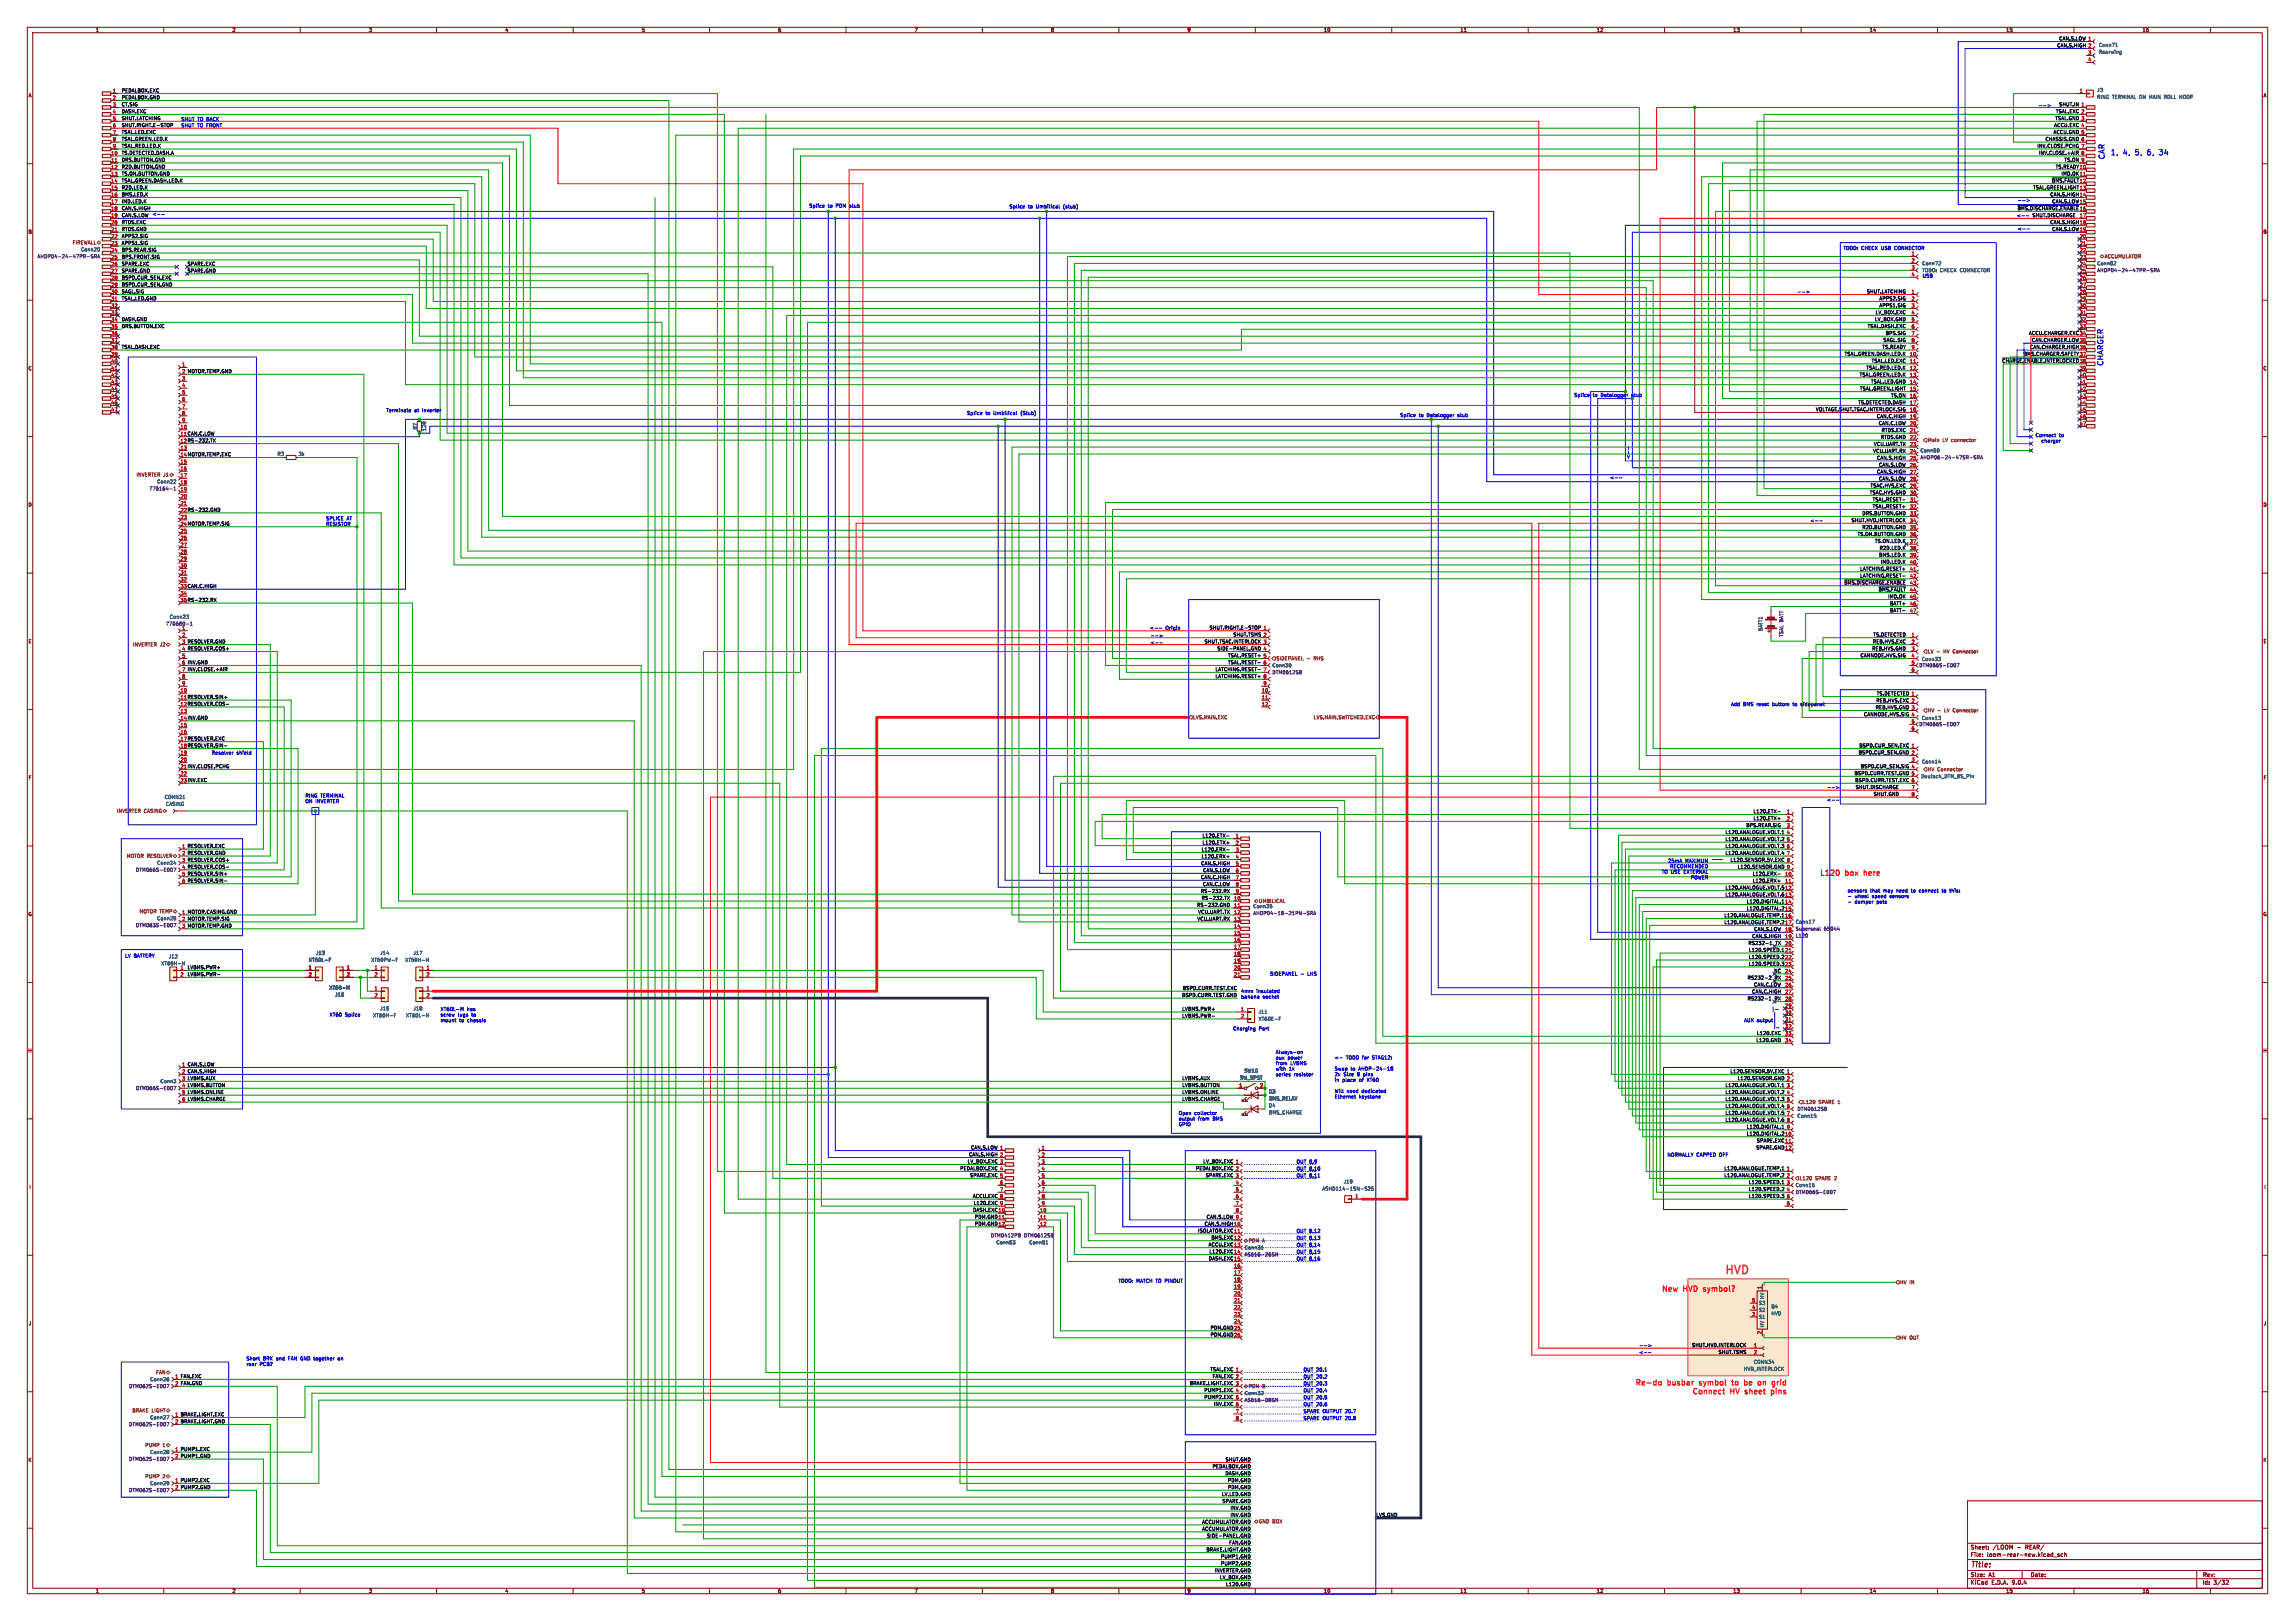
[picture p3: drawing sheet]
<svg xmlns="http://www.w3.org/2000/svg" width="841mm" height="594mm" viewBox="0 0 841 594" stroke-linecap="round" stroke-linejoin="round" font-family="sans-serif">
<defs><g id="words">
<text font-size="4.2" fill="#dd8500" x="631.4" y="467.1">HVD</text>
<g font-size="2.8" fill="#0000c2">
<text x="771.4" y="58.7" transform="rotate(-90 771.4 58.7)">CAR</text>
<text x="773" y="57.5">1,</text>
<text x="778.2" y="57.5">4,</text>
<text x="783.4" y="57.5">5,</text>
<text x="788.6" y="57.5">6,</text>
<text x="793.8" y="57.5">34</text>
<text x="770.9" y="134.4" transform="rotate(-90 770.9 134.4)">CHARGER</text>
</g>
<g font-size="2.8" fill="#f00">
<text x="666.7" y="321.1">L120</text>
<text x="676.4" y="321.1">box</text>
<text x="684" y="321.1">here</text>
<text x="608.5" y="473.5">New</text>
<text x="616.7" y="473.5">HVD</text>
<text x="624.9" y="473.5">symbol?</text>
<text x="598.8" y="507.8">Re-do</text>
<text x="611" y="507.8">busbar</text>
<text x="623.4" y="507.8">symbol</text>
<text x="636.2" y="507.8">to</text>
<text x="641.5" y="507.8">be</text>
<text x="647.3" y="507.8">on</text>
<text x="653.3" y="507.8">grid</text>
<text x="619.7" y="511.1">Connect</text>
<text x="634" y="511.1">HV</text>
<text x="640.2" y="511.1">sheet</text>
<text x="650.5" y="511.1">pins</text>
</g>
<text font-size="2.8" fill="#840000" x="722" y="574.9">Title:</text>
<g font-size="2.1" fill="#840000">
<text x="722" y="568">Sheet:</text>
<text x="730.2" y="568">/LOOM</text>
<text x="739.2" y="568">-</text>
<text x="742.3" y="568">REAR/</text>
<text x="722" y="570.7">File:</text>
<text x="728.1" y="570.7">loom-rear-new.kicad_sch</text>
<text x="722" y="580.9">KiCad</text>
<text x="722" y="578.1">Size:</text>
<text x="728.7" y="578.1">A1</text>
<text x="729.7" y="580.9">E.D.A.</text>
<text x="737.3" y="580.9">9.0.4</text>
<text x="744" y="578.1">Date:</text>
<text x="807" y="578.3">Rev:</text>
<text x="807" y="580.9">Id:</text>
<text x="811.1" y="580.9">3/32</text>
</g>
<g font-size="1.8" fill="#840000">
<text x="35" y="11.9">1</text>
<text x="85" y="11.9">2</text>
<text x="135" y="11.9">3</text>
<text x="185" y="11.9">4</text>
<text x="235" y="11.9">5</text>
<text x="285" y="11.9">6</text>
<text x="335" y="11.9">7</text>
<text x="385" y="11.9">8</text>
<text x="435" y="11.9">9</text>
<text x="485" y="11.9">10</text>
<text x="535" y="11.9">11</text>
<text x="585" y="11.9">12</text>
<text x="635" y="11.9">13</text>
<text x="685" y="11.9">14</text>
<text x="735" y="11.9">15</text>
<text x="785" y="11.9">16</text>
<text x="10.3" y="35.9">A</text>
<text x="829.3" y="35.9">A</text>
<text x="10.3" y="85.9">B</text>
<text x="829.2" y="85.9">B</text>
<text x="10.3" y="135.9">C</text>
<text x="829.2" y="135.9">C</text>
<text x="10.3" y="185.9">D</text>
<text x="829.2" y="185.9">D</text>
<text x="10.3" y="235.9">E</text>
<text x="829.3" y="235.9">E</text>
<text x="10.3" y="285.9">F</text>
<text x="829.3" y="285.9">F</text>
<text x="10.3" y="335.9">G</text>
<text x="829.2" y="335.9">G</text>
<text x="10.2" y="385.9">H</text>
<text x="829.2" y="385.9">H</text>
<text x="10.6" y="435.9">I</text>
<text x="829.6" y="435.9">I</text>
<text x="10.4" y="485.9">J</text>
<text x="829.4" y="485.9">J</text>
<text x="10.3" y="535.9">K</text>
<text x="829.2" y="535.9">K</text>
<text x="35" y="583.9">1</text>
<text x="85" y="583.9">2</text>
<text x="135" y="583.9">3</text>
<text x="185" y="583.9">4</text>
<text x="235" y="583.9">5</text>
<text x="285" y="583.9">6</text>
<text x="335" y="583.9">7</text>
<text x="385" y="583.9">8</text>
<text x="435" y="583.9">9</text>
<text x="485" y="583.9">10</text>
<text x="535" y="583.9">11</text>
<text x="585" y="583.9">12</text>
<text x="635" y="583.9">13</text>
<text x="685" y="583.9">14</text>
<text x="735" y="583.9">15</text>
<text x="785" y="583.9">16</text>
</g>
<g font-size="1.8" fill="#0f0f0f">
<text x="753.7" y="17.4">CAN.S.HIGH 2</text>
<text x="754.4" y="14.9">CAN.S.LOW 1</text>
<text x="44.4" y="33.9">PEDALBOX.EXC</text>
<text x="44.4" y="39">CT.SIG</text>
<text x="44.4" y="36.5">PEDALBOX.GND</text>
<text x="44.4" y="41.6">DASH.EXC</text>
<text x="753.3" y="41.6">TSAL.EXC 2</text>
<text x="754.4" y="39">SHUT.IN 1</text>
<text x="44.4" y="44.1">SHUT.LATCHING</text>
<text x="44.4" y="46.6">SHUT.RIGHT.E-STOP</text>
<text x="752.6" y="46.6">ACCU.EXC 4</text>
<text x="753" y="44.1">TSAL.GND 3</text>
<text x="44.4" y="49.2">TSAL.LED.EXC</text>
<text x="44.4" y="51.7">TSAL.GREEN.LED.K</text>
<text x="749.4" y="51.7">CHASSIS.GND 6</text>
<text x="752.4" y="49.2">ACCU.GND 5</text>
<text x="44.4" y="59.3">DRS.BUTTON.GND</text>
<text x="44.4" y="56.8">TS.DETECTED.DASH.A</text>
<text x="44.4" y="54.3">TSAL.RED.LED.K</text>
<text x="746.4" y="54.3">INV.CLOSE.PCHG 7</text>
<text x="747" y="56.8">INV.CLOSE.+AIR</text>
<text x="756.4" y="59.3">TS.ON 9</text>
<text x="44.4" y="64.4">TS.ON.BUTTON.GND</text>
<text x="44.4" y="61.9">R2D.BUTTON.GND</text>
<text x="753.1" y="61.9">TS.READY10</text>
<text x="755.3" y="64.4">IMD.OK 11</text>
<text x="44.4" y="67">TSAL.GREEN.DASH.LED.K</text>
<text x="44.4" y="69.5">R2D.LED.K</text>
<text x="744.9" y="69.5">TSAL.GREEN.LIGHT13</text>
<text x="751.8" y="67">~{BMS.FAULT}</text>
<text x="44.4" y="74.6">IMD.LED.K</text>
<text x="44.4" y="77.1">CAN.S.HIGH</text>
<text x="44.4" y="72">BMS.LED.K</text>
<text x="739.2" y="77.1">~{BMS.DISCHARGE.ENABLE}</text>
<text x="751.2" y="72">CAN.S.HIGH 14</text>
<text x="751.9" y="74.6">CAN.S.LOW15</text>
<text x="44.4" y="82.2">RTDS.EXC</text>
<text x="44.4" y="79.7">CAN.S.LOW</text>
<text x="744.6" y="79.7">SHUT.DISCHARGE</text>
<text x="751.2" y="82.2">CAN.S.HIGH 18</text>
<text x="44.4" y="89.8">APPS1.SIG</text>
<text x="44.4" y="87.3">APPS2.SIG</text>
<text x="44.4" y="84.7">RTDS.GND</text>
<text x="751.9" y="84.7">CAN.S.LOW19</text>
<text x="44.4" y="94.9">BPS.FRONT.SIG</text>
<text x="44.4" y="92.4">BPS.REAR.SIG</text>
<text x="44.4" y="100">SPARE.GND</text>
<text x="44.4" y="97.4">SPARE.EXC</text>
<text x="68.6" y="100">SPARE.GND</text>
<text x="68.6" y="97.4">SPARE.EXC</text>
<text x="44.4" y="105.1">BSPD.CUR_SEN.GND</text>
<text x="44.4" y="107.6">SAGL.SIG</text>
<text x="44.4" y="102.5">BSPD.CUR_SEN.EXC</text>
<text x="684" y="107.6">SHUT.LATCHING</text>
<text x="44.4" y="110.1">TSAL.LED.GND</text>
<text x="688.6" y="112.7">APPS1.SIG</text>
<text x="688.6" y="110.1">APPS2.SIG</text>
<text x="44.4" y="117.8">DASH.GND</text>
<text x="686.9" y="117.8">LV_BOX.GND</text>
<text x="687.2" y="115.2">LV_BOX.EXC</text>
<text x="44.4" y="120.3">DRS.BUTTON.EXC</text>
<text x="684.3" y="120.3">TSAL.DASH.EXC</text>
<text x="690" y="125.4">SAGL.SIG</text>
<text x="690.9" y="122.8">BPS.SIG</text>
<text x="743.4" y="122.8">ACCU.CHARGER.EXC34</text>
<text x="744.4" y="125.4">CAN.CHARGER.LOW35</text>
<text x="44.4" y="127.9">TSAL.DASH.EXC</text>
<text x="675.8" y="130.5">TSAL.GREEN.DASH.LED.K</text>
<text x="689.6" y="127.9">TS.READY</text>
<text x="741.4" y="130.5">BMS.CHARGER.SAFETY37</text>
<text x="743.7" y="127.9">CAN.CHARGER.HIGH36</text>
<text x="66.6" y="136.9">2 MOTOR.TEMP.GND</text>
<text x="683.8" y="135.5">TSAL.RED.LED.K</text>
<text x="685.7" y="133">TSAL.LED.EXC</text>
<text x="733.6" y="133">~{CHARGE.ENABLE.INTERLOCKED}</text>
<text x="762" y="133.1">38</text>
<text x="681.3" y="138.1">TSAL.GREEN.LED.K</text>
<text x="681.4" y="143.2">TSAL.GREEN.LIGHT</text>
<text x="685.5" y="140.6">TSAL.LED.GND</text>
<text x="680.8" y="148.2">TS.DETECTED.DASH 17</text>
<text x="692.9" y="145.7">TS.ON</text>
<text x="665.3" y="150.8">VOLTAGE.SHUT.TSAC.INTERLOCK.SIG</text>
<text x="687.6" y="153.3">CAN.C.HIGH</text>
<text x="688.3" y="155.9">CAN.C.LOW</text>
<text x="66" y="159.8">11 CAN.C.LOW</text>
<text x="689.1" y="160.9">RTDS.GND</text>
<text x="689.3" y="158.4">RTDS.EXC</text>
<text x="66" y="162.3">12 RS-232.TX</text>
<text x="66" y="167.4">14 MOTOR.TEMP.EXC</text>
<text x="686.3" y="166">VCU.UART.RX</text>
<text x="686.6" y="163.5">VCU.UART.TX</text>
<text x="687.7" y="173.6">CAN.S.HIGH</text>
<text x="687.7" y="168.6">CAN.S.HIGH</text>
<text x="688.4" y="171.1">CAN.S.LOW</text>
<text x="685.3" y="178.7">TSAC.HVS.EXC</text>
<text x="688.4" y="176.2">CAN.S.LOW</text>
<text x="685.1" y="181.3">TSAC.HVS.GND</text>
<text x="686.1" y="183.8">TSAL.RESET-</text>
<text x="66" y="187.7">22 RS-232.GND</text>
<text x="678.3" y="191.4">SHUT.HVD.INTERLOCK</text>
<text x="682.3" y="188.9">DRS.BUTTON.GND</text>
<text x="686.1" y="186.3">TSAL.RESET+</text>
<text x="66" y="192.8">24 MOTOR.TEMP.SIG</text>
<text x="680.6" y="196.5">TS.ON.BUTTON.GND</text>
<text x="682.3" y="194">R2D.BUTTON.GND</text>
<text x="686.9" y="199">TS.ON.LED.K</text>
<text x="688.6" y="201.6">R2D.LED.K</text>
<text x="681.5" y="209.2">LATCHING.RESET+</text>
<text x="688.4" y="204.1">BMS.LED.K</text>
<text x="689" y="206.7">IMD.LED.K</text>
<text x="66" y="215.6">33 CAN.C.HIGH</text>
<text x="675.7" y="214.3">~{BMS.DISCHARGE.ENABLE}43</text>
<text x="681.5" y="211.7">LATCHING.RESET-</text>
<text x="66" y="220.7">35 RS-232.RX</text>
<text x="688.3" y="216.8">~{BMS.FAULT}44</text>
<text x="691.8" y="219.4">IMD.OK</text>
<text x="692.4" y="221.9">BATT+</text>
<text x="692.4" y="224.4">BATT-</text>
<text x="443.1" y="230.8">SHUT.RIGHT.E-STOP</text>
<text x="451.8" y="233.3">SHUT.TSMS 2</text>
<text x="686.3" y="233.3">TS.DETECTED</text>
<text x="66.6" y="236">3 RESOLVER.GND</text>
<text x="66.6" y="238.5">4 RESOLVER.COS+</text>
<text x="441.3" y="235.9">SHUT.TSAC.INTERLOCK 3</text>
<text x="445.9" y="238.4">SIDE-PANEL.GND</text>
<text x="685.9" y="238.4">REB.HVS.GND</text>
<text x="686.1" y="235.9">REB.HVS.EXC</text>
<text x="66.6" y="243.6">6 INV.GND</text>
<text x="449.9" y="241">TSAL.RESET+ 5</text>
<text x="449.9" y="243.5">TSAL.RESET-</text>
<text x="681.6" y="241">CANNODE.HVS.SIG</text>
<text x="66.6" y="246.1">7 INV.CLOSE.+AIR</text>
<text x="445.3" y="248.6">LATCHING.RESET+ 8</text>
<text x="445.3" y="246">LATCHING.RESET-</text>
<text x="66" y="256.3">11 RESOLVER.SIN+</text>
<text x="687.4" y="257.5">REB.HVS.EXC 2</text>
<text x="687.6" y="254.9">TS.DETECTED 1</text>
<text x="66" y="258.8">12 RESOLVER.COS-</text>
<text x="66" y="263.9">14 INV.GND</text>
<text x="682.9" y="262.5">CANNODE.HVS.SIG 4</text>
<text x="687.2" y="260">REB.HVS.GND 3</text>
<text x="66" y="271.5">17 RESOLVER.EXC</text>
<text x="66" y="274.1">18 RESOLVER.SIN-</text>
<text x="681.2" y="274">BSPD.CUR_SEN.EXC</text>
<text x="66" y="281.7">21 INV.CLOSE.PCHG</text>
<text x="680.9" y="276.5">BSPD.CUR_SEN.GND 2</text>
<text x="681.7" y="281.6">BSPD.CUR_SEN.SIG</text>
<text x="66" y="286.8">23 INV.EXC</text>
<text x="679.4" y="284.1">BSPD.CURR.TEST.GND 5</text>
<text x="679.7" y="286.7">BSPD.CURR.TEST.EXC 6</text>
<text x="679.9" y="289.2">SHUT.DISCHARGE</text>
<text x="686.4" y="291.7">SHUT.GND</text>
<text x="642.4" y="298.1">L120.ETX-</text>
<text x="632.1" y="305.7">L120.ANALOGUE.VOLT.1</text>
<text x="639.8" y="303.2">BPS.REAR.SIG</text>
<text x="642.4" y="300.6">L120.ETX+</text>
<text x="66.6" y="310.9">1 RESOLVER.EXC</text>
<text x="440.5" y="307">L120.ETX-</text>
<text x="440.5" y="309.5">L120.ETX+</text>
<text x="632.1" y="310.8">L120.ANALOGUE.VOLT.3</text>
<text x="632.1" y="308.3">L120.ANALOGUE.VOLT.2</text>
<text x="66.6" y="316">3 RESOLVER.COS+</text>
<text x="66.6" y="313.4">2 RESOLVER.GND</text>
<text x="440" y="317.1">CAN.S.HIGH</text>
<text x="440.2" y="314.6">L120.ERX+</text>
<text x="440.2" y="312.1">L120.ERX-</text>
<text x="632.1" y="313.3">L120.ANALOGUE.VOLT.4</text>
<text x="634" y="315.9">L120.SENSOR.5V.EXC</text>
<text x="66.6" y="323.6">6 RESOLVER.SIN-</text>
<text x="66.6" y="321.1">5 RESOLVER.SIN+</text>
<text x="66.6" y="318.5">4 RESOLVER.COS-</text>
<text x="439.9" y="322.2">CAN.C.HIGH</text>
<text x="440.7" y="319.7">CAN.S.LOW</text>
<text x="636.6" y="318.4">L120.SENSOR.GND</text>
<text x="642.1" y="323.5">L120.ERX+</text>
<text x="642.1" y="321">L120.ERX-</text>
<text x="439.9" y="327.3">RS-232.RX</text>
<text x="440.2" y="329.8">RS-232.TX</text>
<text x="440.7" y="324.8">CAN.C.LOW</text>
<text x="632.1" y="326">L120.ANALOGUE.VOLT.5</text>
<text x="632.1" y="328.6">L120.ANALOGUE.VOLT.6</text>
<text x="654" y="326.1">12</text>
<text x="654" y="328.7">13</text>
<text x="66.6" y="335">1 MOTOR.CASING.GND</text>
<text x="438.5" y="332.4">RS-232.GND</text>
<text x="438.9" y="334.9">VCU.UART.TX</text>
<text x="639.9" y="331.1">L120.DIGITAL.1</text>
<text x="639.9" y="333.7">L120.DIGITAL.2</text>
<text x="654" y="333.8">15</text>
<text x="66.6" y="340.1">3 MOTOR.TEMP.GND</text>
<text x="66.6" y="337.6">2 MOTOR.TEMP.SIG</text>
<text x="438.6" y="337.5">VCU.UART.RX</text>
<text x="631.7" y="338.7">L120.ANALOGUE.TEMP.2</text>
<text x="631.7" y="336.2">L120.ANALOGUE.TEMP.1</text>
<text x="642.7" y="341.3">CAN.S.LOW</text>
<text x="654" y="338.8">17</text>
<text x="640.5" y="346.4">RS232-1</text>
<text x="641.9" y="343.8">CAN.S.HIGH</text>
<text x="650.6" y="346.4">TX 20</text>
<text x="640.7" y="351.4">L120.SPEED.2</text>
<text x="640.7" y="354">L120.SPEED.3</text>
<text x="640.7" y="348.9">L120.SPEED.1</text>
<text x="654" y="351.5">22</text>
<text x="68.6" y="357.8">LVBMS.PWR-</text>
<text x="68.6" y="355.2">LVBMS.PWR+</text>
<text x="640.2" y="359.1">RS232-2</text>
<text x="650" y="356.5">NC</text>
<text x="650.3" y="359.1">RX</text>
<text x="654" y="354.1">23</text>
<text x="433" y="365.4">BSPD.CURR.TEST.GND</text>
<text x="433.3" y="362.9">BSPD.CURR.TEST.EXC</text>
<text x="641.9" y="364.1">CAN.C.HIGH</text>
<text x="642.6" y="361.6">CAN.C.LOW</text>
<text x="433.1" y="370.5">LVBMS.PWR+</text>
<text x="640.2" y="366.7">RS232-1</text>
<text x="650.3" y="366.7">RX</text>
<text x="433.1" y="373">LVBMS.PWR-</text>
<text x="643.4" y="381.9">L120.GND</text>
<text x="643.7" y="379.4">L120.EXC</text>
<text x="66.6" y="396">3 LVBMS.AUX</text>
<text x="66.6" y="393.4">2 CAN.S.HIGH</text>
<text x="66.6" y="390.9">1 CAN.S.LOW</text>
<text x="433.1" y="395.9">LVBMS.AUX</text>
<text x="634" y="393.3">L120.SENSOR.5V.EXC</text>
<text x="636.6" y="395.9">L120.SENSOR.GND</text>
<text x="66.6" y="401.1">5 LVBMS.ONLINE</text>
<text x="66.6" y="398.5">4 LVBMS.BUTTON</text>
<text x="433.1" y="398.4">LVBMS.BUTTON</text>
<text x="433.1" y="401">LVBMS.ONLINE</text>
<text x="632.1" y="398.4">L120.ANALOGUE.VOLT.1</text>
<text x="632.1" y="401">L120.ANALOGUE.VOLT.2</text>
<text x="66.6" y="403.6">6 LVBMS.CHARGE</text>
<text x="433.1" y="403.5">LVBMS.CHARGE</text>
<text x="632.1" y="406">L120.ANALOGUE.VOLT.4</text>
<text x="632.1" y="403.5">L120.ANALOGUE.VOLT.3</text>
<text x="632.1" y="411.1">L120.ANALOGUE.VOLT.6</text>
<text x="632.1" y="408.6">L120.ANALOGUE.VOLT.5</text>
<text x="639.9" y="413.7">L120.DIGITAL.1</text>
<text x="639.9" y="416.2">L120.DIGITAL.2</text>
<text x="643.6" y="418.7">SPARE.EXC11</text>
<text x="654" y="416.3">10</text>
<text x="354.9" y="423.8">CAN.S.HIGH 2</text>
<text x="355.6" y="421.3">CAN.S.LOW 1</text>
<text x="643.4" y="421.3">SPARE.GND12</text>
<text x="351.7" y="428.9">PEDALBOX.EXC 4</text>
<text x="354.4" y="426.4">LV_BOX.EXC 3</text>
<text x="355.3" y="431.5">SPARE.EXC 5</text>
<text x="438.1" y="428.9">PEDALBOX.EXC 2</text>
<text x="440.8" y="426.4">LV_BOX.EXC 1</text>
<text x="441.7" y="431.5">SPARE.EXC 3</text>
<text x="631.7" y="428.9">L120.ANALOGUE.TEMP.1</text>
<text x="631.7" y="431.5">L120.ANALOGUE.TEMP.2</text>
<text x="640.7" y="436.5">L120.SPEED.2</text>
<text x="640.7" y="434">L120.SPEED.1</text>
<text x="356.4" y="439.1">ACCU.EXC 8</text>
<text x="356.7" y="441.6">L120.EXC</text>
<text x="640.7" y="439.1">L120.SPEED.3</text>
<text x="356.4" y="444.2">DASH.EXC10</text>
<text x="357.1" y="446.7">PDM.GND11</text>
<text x="357.1" y="449.2">PDM.GND12</text>
<text x="441.3" y="449.2">CAN.S.HIGH 10</text>
<text x="442" y="446.7">CAN.S.LOW 9</text>
<text x="438.9" y="451.8">ISOLATOR.EXC11</text>
<text x="443.8" y="454.3">BMS.EXC 12</text>
<text x="442.7" y="456.9">ACCU.EXC13</text>
<text x="442.8" y="461.9">DASH.EXC15</text>
<text x="443" y="459.4">L120.EXC 14</text>
<text x="443.5" y="487.3">PDM.GND25</text>
<text x="443.5" y="489.9">PDM.GND26</text>
<text x="619.9" y="493.7">SHUT.HVD.INTERLOCK</text>
<text x="629.6" y="496.2">SHUT.TSMS</text>
<text x="443.4" y="502.6">TSAL.EXC 1</text>
<text x="64.1" y="507.7">2 FAN.GND</text>
<text x="64.1" y="505.2">1 FAN.EXC</text>
<text x="435.8" y="507.7">BRAKE.LIGHT.EXC 3</text>
<text x="444.2" y="505.1">FAN.EXC 2</text>
<text x="441.2" y="510.2">PUMP1.EXC</text>
<text x="441.2" y="512.7">PUMP2.EXC</text>
<text x="444.7" y="515.3">INV.EXC 6</text>
<text x="64.1" y="521.7">2 BRAKE.LIGHT.GND</text>
<text x="64.1" y="519.2">1 BRAKE.LIGHT.EXC</text>
<text x="64.1" y="531.9">1 PUMP1.EXC</text>
<text x="64.1" y="534.4">2 PUMP1.GND</text>
<text x="444.2" y="538.1">PEDALBOX.GND</text>
<text x="449" y="535.6">SHUT.GND</text>
<text x="64.1" y="545.8">2 PUMP2.GND</text>
<text x="64.1" y="543.3">1 PUMP2.EXC</text>
<text x="448.9" y="540.7">DASH.GND</text>
<text x="449.8" y="545.8">PDM.GND</text>
<text x="449.8" y="543.2">PDM.GND</text>
<text x="447.6" y="548.3">LV.LED.GND</text>
<text x="447.8" y="550.8">SPARE.GND</text>
<text x="450.8" y="553.4">INV.GND</text>
<text x="450.8" y="555.9">INV.GND</text>
<text x="504.2" y="555.9">LVS.GND</text>
<text x="440.4" y="558.5">ACCUMULATOR.GND</text>
<text x="440.4" y="561">ACCUMULATOR.GND</text>
<text x="442.1" y="563.5">SIDE-PANEL.GND</text>
<text x="441.9" y="568.6">BRAKE.LIGHT.GND</text>
<text x="450.3" y="566.1">FAN.GND</text>
<text x="447.3" y="573.7">PUMP2.GND</text>
<text x="447.3" y="571.2">PUMP1.GND</text>
<text x="445" y="576.2">INVERTER.GND</text>
<text x="446.9" y="578.8">LV_BOX.GND</text>
<text x="449.1" y="581.3">L120.GND</text>
</g>
<g font-size="1.8" fill="#006464">
<text x="769" y="17.4">Conn71</text>
<text x="769" y="19.9">Rearwing</text>
<text x="768.4" y="33.9">J3</text>
<text x="768.4" y="36.4">RING TERMINAL ON MAIN ROLL HOOP</text>
<text x="29.5" y="92.3">Conn20</text>
<text x="704.2" y="99.9">TODO: CHECK</text>
<text x="704.2" y="97.4">Conn72</text>
<text x="718.4" y="99.9">CONNECTOR</text>
<text x="768.4" y="97.4">Conn52</text>
<text x="153" y="157.6" transform="rotate(-90 153 157.6)">R7</text>
<text x="156.3" y="158.1" transform="rotate(-90 156.3 158.1)">120</text>
<text x="101.5" y="167.2">R3</text>
<text x="109.3" y="167.2">3k</text>
<text x="703.6" y="166">Conn50</text>
<text x="57.4" y="177.4">Conn22</text>
<text x="62.1" y="226.9">Conn23</text>
<text x="646" y="231.5" transform="rotate(-90 646 231.5)">BATT1</text>
<text x="646" y="229.5" transform="rotate(-90 646 229.5)">~</text>
<text x="466.1" y="244.7">Conn30</text>
<text x="704.1" y="242.4">Conn33</text>
<text x="704.1" y="264">Conn13</text>
<text x="704.1" y="280">Conn14</text>
<text x="703.9" y="285.3">Deutsch_DTM_8S_Pin</text>
<text x="60.2" y="293">CONN21</text>
<text x="60.6" y="295.5">CASING</text>
<text x="57.4" y="317.1">Conn24</text>
<text x="459.1" y="333">Conn35</text>
<text x="57.4" y="337.4">Conn25</text>
<text x="657.9" y="338.7">Conn17</text>
<text x="58.9" y="353.9">XT60H-M</text>
<text x="61.7" y="351.4">J12</text>
<text x="113" y="352.7">XT60L-F</text>
<text x="115.6" y="350.1">J13</text>
<text x="135.9" y="352.7">XT60PW-F</text>
<text x="139.2" y="350.1">J14</text>
<text x="148.3" y="352.7">XT60H-M</text>
<text x="151.3" y="350.1">J17</text>
<text x="120.5" y="362.8">XT60-M</text>
<text x="122.7" y="365.4">J16</text>
<text x="139.2" y="370.4">J15</text>
<text x="151.3" y="370.4">J18</text>
<text x="461" y="371.7">J11</text>
<text x="136.6" y="373">XT60H-F</text>
<text x="148.6" y="373">XT60L-M</text>
<text x="461" y="374.2">XT60E-F</text>
<text x="454.2" y="395.8">SW_SPST</text>
<text x="455.8" y="393.3">SW10</text>
<text x="58.6" y="397.1">Conn3</text>
<text x="464.8" y="400.9">D3</text>
<text x="464.8" y="406">D4</text>
<text x="464.8" y="403.5">BMS_RELAY</text>
<text x="464.8" y="408.5">BMS_CHARGE</text>
<text x="658.5" y="409.8">Conn15</text>
<text x="484.4" y="436.5">ASHD114-1SN-S25</text>
<text x="492.2" y="433.9">J19</text>
<text x="657.9" y="435.2">Conn16</text>
<text x="364.9" y="456.2">Conn53</text>
<text x="377" y="456.2">Conn51</text>
<text x="455.9" y="458.1">Conn31</text>
<text x="644.4" y="478.4">S3</text>
<text x="646.7" y="476.2" transform="rotate(-90 646.7 476.2)">HV</text>
<text x="649" y="479.7">B4</text>
<text x="644.4" y="483.5">S1</text>
<text x="644.4" y="480.9">S2</text>
<text x="649" y="482.2">HVD</text>
<text x="646.7" y="486.5" transform="rotate(-90 646.7 486.5)">HV</text>
<text x="638.9" y="502.5">HVD_INTERLOCK</text>
<text x="642.5" y="500">CONN34</text>
<text x="54.9" y="506.3">Conn26</text>
<text x="455.9" y="511.4">Conn32</text>
<text x="54.9" y="520.3">Conn27</text>
<text x="54.9" y="533">Conn28</text>
<text x="54.9" y="544.4">Conn29</text>
</g>
<g font-size="1.8" fill="#a90000">
<text x="765.1" y="22.6">4</text>
<text x="765.1" y="20.1">3</text>
<text x="41.2" y="34">1</text>
<text x="761.9" y="34">1</text>
<text x="41.2" y="36.6">2</text>
<text x="41.2" y="39.1">3</text>
<text x="41.2" y="41.7">4</text>
<text x="41.2" y="44.2">5</text>
<text x="41.2" y="46.7">6</text>
<text x="41.2" y="49.3">7</text>
<text x="41.2" y="51.8">8</text>
<text x="40.6" y="56.9">10</text>
<text x="40.6" y="59.4">11</text>
<text x="41.2" y="54.4">9</text>
<text x="762.6" y="56.9">8</text>
<text x="40.6" y="62">12</text>
<text x="40.6" y="64.5">13</text>
<text x="40.6" y="67.1">14</text>
<text x="40.6" y="69.6">15</text>
<text x="762" y="67.1">12</text>
<text x="40.6" y="72.1">16</text>
<text x="40.6" y="74.7">17</text>
<text x="40.6" y="77.2">18</text>
<text x="762" y="77.2">16</text>
<text x="40.6" y="79.8">19</text>
<text x="40.6" y="82.3">20</text>
<text x="762" y="79.8">17</text>
<text x="40.6" y="84.8">21</text>
<text x="40.6" y="87.4">22</text>
<text x="40.6" y="89.9">23</text>
<text x="762" y="87.4">20</text>
<text x="762" y="89.9">21</text>
<text x="40.6" y="92.5">24</text>
<text x="40.6" y="95">25</text>
<text x="700.3" y="93.7">1</text>
<text x="762" y="92.5">22</text>
<text x="762" y="95">23</text>
<text x="40.6" y="97.5">26</text>
<text x="40.6" y="100.1">27</text>
<text x="700.3" y="101.3">4</text>
<text x="700.3" y="98.8">3</text>
<text x="700.3" y="96.3">2</text>
<text x="762" y="97.5">24</text>
<text x="762" y="100.1">25</text>
<text x="40.6" y="102.6">28</text>
<text x="40.6" y="105.2">29</text>
<text x="40.6" y="107.7">30</text>
<text x="700.3" y="107.7">1</text>
<text x="762" y="102.6">26</text>
<text x="762" y="105.2">27</text>
<text x="762" y="107.7">28</text>
<text x="40.6" y="110.2">31</text>
<text x="40.6" y="112.8">32</text>
<text x="700.3" y="110.2">2</text>
<text x="700.3" y="112.8">3</text>
<text x="762" y="110.2">29</text>
<text x="762" y="112.8">30</text>
<text x="40.6" y="115.3">33</text>
<text x="40.6" y="117.9">34</text>
<text x="700.3" y="115.3">4</text>
<text x="700.3" y="117.9">5</text>
<text x="762" y="115.3">31</text>
<text x="762" y="117.9">32</text>
<text x="40.6" y="120.4">35</text>
<text x="40.6" y="122.9">36</text>
<text x="40.6" y="125.5">37</text>
<text x="700.3" y="120.4">6</text>
<text x="700.3" y="122.9">7</text>
<text x="700.3" y="125.5">8</text>
<text x="762" y="120.4">33</text>
<text x="40.6" y="128">38</text>
<text x="40.6" y="130.6">39</text>
<text x="699.7" y="130.6">10</text>
<text x="700.3" y="128">9</text>
<text x="40.6" y="133.1">40</text>
<text x="40.6" y="135.6">41</text>
<text x="66.6" y="134.4">1</text>
<text x="699.7" y="133.1">11</text>
<text x="699.7" y="135.6">12</text>
<text x="762" y="135.6">39</text>
<text x="40.6" y="138.2">42</text>
<text x="40.6" y="140.7">43</text>
<text x="40.6" y="143.3">44</text>
<text x="66.6" y="139.4">3</text>
<text x="66.6" y="142">4</text>
<text x="699.7" y="138.2">13</text>
<text x="699.7" y="140.7">14</text>
<text x="699.7" y="143.3">15</text>
<text x="762" y="138.2">40</text>
<text x="762" y="140.7">41</text>
<text x="762" y="143.3">42</text>
<text x="40.6" y="145.8">45</text>
<text x="40.6" y="148.3">46</text>
<text x="66.6" y="144.5">5</text>
<text x="66.6" y="147.1">6</text>
<text x="66.6" y="149.6">7</text>
<text x="699.7" y="145.8">16</text>
<text x="762" y="145.8">43</text>
<text x="762" y="148.3">44</text>
<text x="40.6" y="150.9">47</text>
<text x="66.6" y="152.1">8</text>
<text x="66.6" y="154.7">9</text>
<text x="699.7" y="150.9">18</text>
<text x="699.7" y="153.4">19</text>
<text x="699.7" y="156">20</text>
<text x="762" y="150.9">45</text>
<text x="762" y="153.4">46</text>
<text x="762" y="156">47</text>
<text x="66" y="157.2">10</text>
<text x="699.7" y="158.5">21</text>
<text x="699.7" y="161">22</text>
<text x="66" y="164.8">13</text>
<text x="699.7" y="163.6">23</text>
<text x="699.7" y="166.1">24</text>
<text x="66" y="169.9">15</text>
<text x="66" y="172.5">16</text>
<text x="699.7" y="168.7">25</text>
<text x="699.7" y="171.2">26</text>
<text x="699.7" y="173.7">27</text>
<text x="66" y="175">17</text>
<text x="66" y="177.5">18</text>
<text x="699.7" y="176.3">28</text>
<text x="699.7" y="178.8">29</text>
<text x="66" y="180.1">19</text>
<text x="66" y="182.6">20</text>
<text x="66" y="185.2">21</text>
<text x="699.7" y="181.4">30</text>
<text x="699.7" y="183.9">31</text>
<text x="66" y="190.2">23</text>
<text x="699.7" y="186.4">32</text>
<text x="699.7" y="189">33</text>
<text x="699.7" y="191.5">34</text>
<text x="66" y="195.3">25</text>
<text x="66" y="197.9">26</text>
<text x="699.7" y="194.1">35</text>
<text x="699.7" y="196.6">36</text>
<text x="66" y="200.4">27</text>
<text x="66" y="202.9">28</text>
<text x="699.7" y="199.1">37</text>
<text x="699.7" y="201.7">38</text>
<text x="66" y="205.5">29</text>
<text x="66" y="208">30</text>
<text x="699.7" y="204.2">39</text>
<text x="699.7" y="206.8">40</text>
<text x="699.7" y="209.3">41</text>
<text x="66" y="210.6">31</text>
<text x="66" y="213.1">32</text>
<text x="699.7" y="211.8">42</text>
<text x="66" y="218.2">34</text>
<text x="699.7" y="219.5">45</text>
<text x="699.7" y="222">46</text>
<text x="699.7" y="224.5">47</text>
<text x="66.6" y="233.4">2</text>
<text x="462.8" y="230.9">1</text>
<text x="700.3" y="233.4">1</text>
<text x="462.8" y="238.5">4</text>
<text x="700.3" y="238.5">3</text>
<text x="700.3" y="236">2</text>
<text x="66.6" y="241">5</text>
<text x="462.8" y="243.6">6</text>
<text x="700.3" y="243.6">5</text>
<text x="700.3" y="241">4</text>
<text x="66.6" y="248.7">8</text>
<text x="66.6" y="251.2">9</text>
<text x="462.8" y="251.2">9</text>
<text x="462.8" y="246.1">7</text>
<text x="700.3" y="246.1">6</text>
<text x="66" y="253.7">10</text>
<text x="462.2" y="256.3">11</text>
<text x="462.2" y="253.7">10</text>
<text x="66" y="261.4">13</text>
<text x="462.2" y="258.8">12</text>
<text x="66" y="266.4">15</text>
<text x="66" y="269">16</text>
<text x="700.3" y="267.7">6</text>
<text x="700.3" y="265.2">5</text>
<text x="700.3" y="274.1">1</text>
<text x="66" y="276.6">19</text>
<text x="66" y="279.1">20</text>
<text x="700.3" y="279.1">3</text>
<text x="700.3" y="281.7">4</text>
<text x="66" y="284.2">22</text>
<text x="700.3" y="289.3">7</text>
<text x="700.3" y="291.8">8</text>
<text x="654.6" y="298.2">1</text>
<text x="654.6" y="300.7">2</text>
<text x="654.6" y="303.3">3</text>
<text x="654.6" y="305.8">4</text>
<text x="452.7" y="307.1">1</text>
<text x="452.7" y="309.6">2</text>
<text x="654.6" y="308.4">5</text>
<text x="654.6" y="310.9">6</text>
<text x="452.7" y="312.2">3</text>
<text x="452.7" y="314.7">4</text>
<text x="452.7" y="317.2">5</text>
<text x="654.6" y="313.4">7</text>
<text x="654.6" y="316">8</text>
<text x="452.7" y="319.8">6</text>
<text x="452.7" y="322.3">7</text>
<text x="654" y="321.1">10</text>
<text x="654" y="323.6">11</text>
<text x="654.6" y="318.5">9</text>
<text x="452.1" y="329.9">10</text>
<text x="452.7" y="324.9">8</text>
<text x="452.7" y="327.4">9</text>
<text x="452.1" y="332.5">11</text>
<text x="452.1" y="335">12</text>
<text x="654" y="331.2">14</text>
<text x="452.1" y="337.6">13</text>
<text x="452.1" y="340.1">14</text>
<text x="654" y="336.3">16</text>
<text x="654" y="341.4">18</text>
<text x="452.1" y="342.6">15</text>
<text x="452.1" y="345.2">16</text>
<text x="452.1" y="347.7">17</text>
<text x="654" y="343.9">19</text>
<text x="452.1" y="350.3">18</text>
<text x="452.1" y="352.8">19</text>
<text x="654" y="349">21</text>
<text x="66" y="355.3">1</text>
<text x="66" y="357.9">2</text>
<text x="113" y="355.3">1</text>
<text x="113" y="357.9">2</text>
<text x="126.9" y="355.3">1</text>
<text x="126.9" y="357.9">2</text>
<text x="137.1" y="355.3">1</text>
<text x="137.1" y="357.9">2</text>
<text x="156.1" y="355.3">1</text>
<text x="156.1" y="357.9">2</text>
<text x="452.1" y="355.3">20</text>
<text x="452.1" y="357.9">21</text>
<text x="654" y="356.6">24</text>
<text x="654" y="359.2">25</text>
<text x="137.1" y="363">1</text>
<text x="137.1" y="365.5">2</text>
<text x="156.1" y="363">1</text>
<text x="156.1" y="365.5">2</text>
<text x="654" y="361.7">26</text>
<text x="654" y="364.2">27</text>
<text x="454.6" y="370.6">1</text>
<text x="654" y="366.8">28</text>
<text x="654" y="369.3">29</text>
<text x="654" y="371.9">30</text>
<text x="454.6" y="373.1">2</text>
<text x="654" y="374.4">31</text>
<text x="654" y="376.9">32</text>
<text x="654" y="379.5">33</text>
<text x="654" y="382">34</text>
<text x="654.6" y="396">2</text>
<text x="654.6" y="393.4">1</text>
<text x="454" y="398.5">1</text>
<text x="461.6" y="398.5">2</text>
<text x="654.6" y="401.1">4</text>
<text x="654.6" y="398.5">3</text>
<text x="654.6" y="406.1">6</text>
<text x="654.6" y="403.6">5</text>
<text x="654.6" y="413.8">9</text>
<text x="654.6" y="411.2">8</text>
<text x="654.6" y="408.7">7</text>
<text x="381.6" y="423.9">2</text>
<text x="381.6" y="421.4">1</text>
<text x="381.6" y="431.5">5</text>
<text x="381.6" y="429">4</text>
<text x="381.6" y="426.5">3</text>
<text x="654.6" y="431.5">2</text>
<text x="654.6" y="429">1</text>
<text x="366.3" y="436.6">7</text>
<text x="366.3" y="434.1">6</text>
<text x="381.6" y="436.6">7</text>
<text x="381.6" y="434.1">6</text>
<text x="452.7" y="434.1">4</text>
<text x="452.7" y="436.6">5</text>
<text x="654.6" y="436.6">4</text>
<text x="654.6" y="434.1">3</text>
<text x="366.3" y="441.7">9</text>
<text x="381.6" y="441.7">9</text>
<text x="381.6" y="439.2">8</text>
<text x="452.7" y="439.2">6</text>
<text x="452.7" y="441.7">7</text>
<text x="496.5" y="439.2">1</text>
<text x="654.6" y="441.7">6</text>
<text x="654.6" y="439.2">5</text>
<text x="381" y="449.3">12</text>
<text x="381" y="446.8">11</text>
<text x="381" y="444.2">10</text>
<text x="452.7" y="444.2">8</text>
<text x="452.1" y="464.6">16</text>
<text x="452.1" y="467.1">17</text>
<text x="452.1" y="469.6">18</text>
<text x="452.1" y="472.2">19</text>
<text x="645.5" y="472.5" transform="rotate(-90 645.5 472.5)">1</text>
<text x="452.1" y="474.7">20</text>
<text x="452.1" y="477.3">21</text>
<text x="452.1" y="479.8">22</text>
<text x="641.9" y="479.8">4</text>
<text x="641.9" y="477.3">5</text>
<text x="452.1" y="482.3">23</text>
<text x="452.1" y="484.9">24</text>
<text x="641.9" y="482.3">3</text>
<text x="645.5" y="489" transform="rotate(-90 645.5 489)">2</text>
<text x="642.5" y="493.8">1</text>
<text x="642.5" y="496.3">2</text>
<text x="452.7" y="510.3">4</text>
<text x="452.7" y="512.8">5</text>
<text x="452.7" y="517.9">7</text>
<text x="452.7" y="520.4">8</text>
</g>
<g font-size="1.8" fill="#0000c2">
<text x="66.3" y="46.8">SHUT TO FRONT</text>
<text x="66.3" y="44.6">SHUT TO BACK</text>
<text x="296.4" y="76.3">Splice</text>
<text x="303.4" y="76.3">to</text>
<text x="306.4" y="76.3">PDM</text>
<text x="311.6" y="76.3">stub</text>
<text x="369.8" y="76.6">Splice</text>
<text x="376.8" y="76.6">to</text>
<text x="379.8" y="76.6">Umbilical</text>
<text x="389.9" y="76.6">(stub)</text>
<text x="55.7" y="79.4">&lt;--</text>
<text x="739" y="79.9">&lt;--</text>
<text x="739.2" y="84.7">&lt;--</text>
<text x="675.4" y="91.8">TODO: CHECK</text>
<text x="689.5" y="91.8">USB</text>
<text x="694.5" y="91.8">CONNECTOR</text>
<text x="704.4" y="102">USB</text>
<text x="576.7" y="145.6">Splice</text>
<text x="583.7" y="145.6">to</text>
<text x="586.7" y="145.6">Datalogger</text>
<text x="598.2" y="145.6">stub</text>
<text x="141.4" y="151.2">Terminate</text>
<text x="151.8" y="151.2">at</text>
<text x="154.9" y="151.2">Inverter</text>
<text x="354.2" y="152.3">Splice</text>
<text x="361.2" y="152.3">to</text>
<text x="364.2" y="152.3">Umbilical</text>
<text x="374.3" y="152.3">(Stub)</text>
<text x="513" y="153">Splice</text>
<text x="519.9" y="153">to</text>
<text x="523" y="153">Datalogger</text>
<text x="534.4" y="153">stub</text>
<text x="745.8" y="160.4">Connect</text>
<text x="754.6" y="160.4">to</text>
<text x="747.9" y="162.4">charger</text>
<text x="597.5" y="168.3" transform="rotate(-90 597.5 168.3)">&lt;--</text>
<text x="589.9" y="175.9">&lt;--</text>
<text x="119.4" y="190.7">SPLICE</text>
<text x="127.1" y="190.7">AT</text>
<text x="663.3" y="191.6">&lt;--</text>
<text x="119.4" y="192.8">RESISTOR</text>
<text x="421.2" y="231">&lt;--</text>
<text x="427.1" y="231">Origin</text>
<text x="421.5" y="236.3">&lt;--</text>
<text x="634.2" y="258.9">Add</text>
<text x="638.8" y="258.9">BMS</text>
<text x="643.9" y="258.9">reset</text>
<text x="649.8" y="258.9">buttom</text>
<text x="657.5" y="258.9">to</text>
<text x="660.6" y="258.9">sidepanel</text>
<text x="77.5" y="276.6">Resolver</text>
<text x="86.7" y="276.6">shield</text>
<text x="111.8" y="292.3">RING TERMINAL</text>
<text x="669.4" y="294">&lt;--</text>
<text x="111.8" y="294.4">ON INVERTER</text>
<text x="611.2" y="316.2">25mA</text>
<text x="617.5" y="316.2">MAXIMUM</text>
<text x="608.8" y="320.3">TO USE EXTERNAL</text>
<text x="611.8" y="318.2">RECOMMENDED</text>
<text x="619.4" y="322.3">POWER</text>
<text x="676.9" y="327.1">sensors</text>
<text x="679.7" y="329.2">wheel</text>
<text x="685.3" y="327.1">that</text>
<text x="686.1" y="329.2">speed</text>
<text x="690.3" y="327.1">may</text>
<text x="692.8" y="329.2">sensors</text>
<text x="695.2" y="327.1">need</text>
<text x="700.9" y="327.1">to</text>
<text x="703.9" y="327.1">connect</text>
<text x="712.5" y="327.1">to</text>
<text x="715.6" y="327.1">this:</text>
<text x="679.7" y="331.2">damper</text>
<text x="687.8" y="331.2">pots</text>
<text x="45.7" y="351.1">LV BATTERY</text>
<text x="465.3" y="357.7">SIDEPANEL</text>
<text x="479.3" y="357.7">LHS</text>
<text x="454.7" y="364.1">4mm</text>
<text x="460.4" y="364.1">insulated</text>
<text x="161.3" y="370.7">XT60L-M</text>
<text x="171.1" y="370.7">has</text>
<text x="454.7" y="366.1">banana</text>
<text x="462.7" y="366.1">socket</text>
<text x="120.6" y="372.7">XT60</text>
<text x="126.4" y="372.7">Splice</text>
<text x="161.3" y="372.7">screw</text>
<text x="161.3" y="374.8">mount</text>
<text x="167.8" y="372.7">lugs</text>
<text x="168.3" y="374.8">to</text>
<text x="171.4" y="374.8">chassis</text>
<text x="172.9" y="372.7">to</text>
<text x="451.7" y="377.8">Charging</text>
<text x="461.3" y="377.8">Port</text>
<text x="639" y="374.8">AUX output|</text>
<text x="649.6" y="372.7">|</text>
<text x="467.4" y="386.4">Always-on</text>
<text x="467.4" y="388.5">aux</text>
<text x="471.9" y="388.5">power</text>
<text x="488.9" y="388.4">&lt;-</text>
<text x="493.3" y="388.4">TODO for</text>
<text x="503.2" y="388.4">STAG12:</text>
<text x="467.4" y="390.5">from</text>
<text x="467.4" y="392.5">with</text>
<text x="467.4" y="394.6">series</text>
<text x="472.3" y="392.5">1k</text>
<text x="472.9" y="390.5">LVBMS</text>
<text x="474.2" y="394.6">resistor</text>
<text x="488.9" y="392.5">Swap</text>
<text x="488.9" y="394.6">2x</text>
<text x="492.4" y="394.6">Size</text>
<text x="495" y="392.5">to</text>
<text x="497.5" y="394.6">8</text>
<text x="498" y="392.5">AHDP-24-18</text>
<text x="499.8" y="394.6">pins</text>
<text x="488.9" y="396.6">in</text>
<text x="488.9" y="400.7">Will</text>
<text x="491.9" y="396.6">place</text>
<text x="493.5" y="400.7">need</text>
<text x="498.2" y="396.6">of</text>
<text x="499.2" y="400.7">dedicated</text>
<text x="501.2" y="396.6">XT60</text>
<text x="488.9" y="402.7">Ethernet</text>
<text x="498" y="402.7">keystone</text>
<text x="431.8" y="408.8">Open</text>
<text x="431.8" y="410.8">output</text>
<text x="431.8" y="412.9">GPIO</text>
<text x="437.7" y="408.8">collector</text>
<text x="439" y="410.8">from</text>
<text x="444.5" y="410.8">BMS</text>
<text x="610.9" y="423.9">NORMALLY CAPPED OFF</text>
<text x="475" y="431.5">OUT 8.11</text>
<text x="475" y="426.5">OUT 8.9</text>
<text x="475" y="429">OUT 8.10</text>
<text x="475" y="451.9">OUT 8.12</text>
<text x="475" y="454.4">OUT 8.13</text>
<text x="475" y="459.5">OUT 8.15</text>
<text x="475" y="456.9">OUT 8.14</text>
<text x="475" y="462">OUT 8.16</text>
<text x="409.7" y="470.3">TODO: MATCH TO PINOUT</text>
<text x="600.5" y="496.4">&lt;--</text>
<text x="90.2" y="498.7">Short</text>
<text x="90.2" y="500.7">rear</text>
<text x="95.2" y="500.7">PCB?</text>
<text x="96.4" y="498.7">BRK</text>
<text x="101.3" y="498.7">and</text>
<text x="106" y="498.7">FAN GND together</text>
<text x="124.7" y="498.7">on</text>
<text x="477.5" y="502.7">OUT 20.1</text>
<text x="477.5" y="505.2">OUT 20.2</text>
<text x="477.5" y="507.7">OUT 20.3</text>
<text x="477.5" y="512.8">OUT 20.5</text>
<text x="477.5" y="515.4">OUT 20.6</text>
<text x="477.5" y="510.3">OUT 20.4</text>
<text x="477.5" y="520.4">SPARE OUTPUT 20.8</text>
<text x="477.5" y="517.9">SPARE OUTPUT 20.7</text>
</g>
<g font-size="1.8" fill="#725600">
<text x="26.5" y="89.8">FIREWALL</text>
<text x="771.1" y="94.8">ACCUMULATOR</text>
<text x="706.3" y="162.2">Main</text>
<text x="711.8" y="162.2">LV connector</text>
<text x="49.9" y="174.9">INVERTER J1</text>
<text x="48.6" y="237.1">INVERTER J2</text>
<text x="706.3" y="239.6">LV -</text>
<text x="712.3" y="239.6">HV Connector</text>
<text x="467.6" y="242.2">SIDEPANEL</text>
<text x="481.6" y="242.2">RHS</text>
<text x="437.1" y="263.8">LVS.MAIN.EXC</text>
<text x="481.3" y="263.8">LVS.MAIN.SWITCHED.EXC</text>
<text x="706.3" y="261.2">HV -</text>
<text x="712.6" y="261.2">LV Connector</text>
<text x="706.3" y="282.8">HV Connector</text>
<text x="42.7" y="298">INVERTER CASING</text>
<text x="46.3" y="314.6">MOTOR RESOLVER</text>
<text x="51" y="334.9">MOTOR TEMP</text>
<text x="461.2" y="331.1">UMBILICAL</text>
<text x="660.6" y="404.7">L120</text>
<text x="666.4" y="404.7">SPARE 1</text>
<text x="659.3" y="432.7">L120</text>
<text x="665.1" y="432.7">SPARE 2</text>
<text x="457.4" y="455.5">PDM A</text>
<text x="696.2" y="470.8">HV IN</text>
<text x="696.2" y="491.1">HV OUT</text>
<text x="57.1" y="503.8">FAN</text>
<text x="457.4" y="508.9">PDM B</text>
<text x="48.4" y="517.8">BRAKE LIGHT</text>
<text x="53.1" y="530.5">PUMP</text>
<text x="59.6" y="530.5">1</text>
<text x="53.1" y="541.9">PUMP</text>
<text x="59.6" y="541.9">2</text>
<text x="461.2" y="558.4">GND BOX</text>
</g>
<g font-size="1.8" fill="#840084">
<text x="13.6" y="94.8">AHDP04-24-47PR-SRA</text>
<text x="768.4" y="99.9">AHDP04-24-47PR-SRA</text>
<text x="703.6" y="168.5">AHDP06-24-47SR-SRA</text>
<text x="54.5" y="179.9">776164-1</text>
<text x="60.6" y="229.5">770680-1</text>
<text x="66.6" y="230.9">1</text>
<text x="653.6" y="233.5" transform="rotate(-90 653.6 233.5)">TSAL BATT</text>
<text x="703.2" y="244.7">DTM066S-E007</text>
<text x="466.1" y="247.2">DTM0612SB</text>
<text x="703.2" y="266.3">DTM066S-E007</text>
<text x="49.7" y="319.6">DTM066S-E007</text>
<text x="459.1" y="335.5">AHDP04-18-21PN-SRA</text>
<text x="49.7" y="340">DTM063S-E007</text>
<text x="657.9" y="341.2">Superseal</text>
<text x="668.4" y="341.2">65044</text>
<text x="657.9" y="343.8">L120</text>
<text x="49.7" y="399.6">DTM066S-E007</text>
<text x="658.5" y="407.3">DTM0612SB</text>
<text x="657.9" y="437.7">DTM066S-E007</text>
<text x="363" y="453.6">DTM0412PB</text>
<text x="375.1" y="453.6">DTM0612SB</text>
<text x="455.9" y="460.6">AS616-26SN</text>
<text x="47.1" y="508.9">DTM062S-E007</text>
<text x="455.9" y="513.9">AS616-08SN</text>
<text x="47.1" y="522.8">DTM062S-E007</text>
<text x="47.1" y="535.5">DTM062S-E007</text>
<text x="47.1" y="547">DTM062S-E007</text>
</g>
</g></defs>
<g fill="none" stroke="#840000" stroke-width=".37">
<path d="M10 10h821v574h-821zM12 12h817v570h-817zM60 10v2M110 10v2M160 10v2M210 10v2M260 10v2M310 10v2M360 10v2M410 10v2M460 10v2M510 10v2"/>
<path d="M536.6 11.6h.7M560 10v2M610 10v2M660 10v2M710 10v2M760 10v2M810 10v2M10 60h2M829 60h2M10 110h2M829 110h2M10 160h2"/>
<path d="M829 160h2M10 210h2M829 210h2M10 260h2M829 260h2M10 310h2M829 310h2M10 360h2M829 360h2M10 410h2M829 410h2M10 460h2"/>
<path d="M829 460h2M10 510h2M829 510h2M10 560h2M721 550h108v32h-108zM829 560h2M721 578.5h108M721 575.5h108M721 571.5h108M721 565.5h108M726.5 570.2h.1M726.5 570.2v.1"/>
<path d="M726.5 569.5v.1M728.7 567.5v.2M728.7 566.8v.1M741 575.5v3M751.8 569.4l.4 .1M752.2 568.9v1.5M752.2 570.3l-.4 .1M752.6 570.5h1.1M754 569.7l.7 .4-.2 .3-.5-.1M754 569.6v.1M754.6 569.5l-.6 .1M755.3 570.2l.1 .1"/>
<path d="M755.4 570.3h.6M756 569.5h-.7v.7M756.6 569.5h.6v.9M756.6 568.9v1.5M805 575.5v6.5M815.7 579.2l.6-.1 .3 .4-.9 1.1h.9M60 582v2M110 582v2M160 582v2M210 582v2M260 582v2M310 582v2"/>
<path d="M360 582v2M410 582v2M460 582v2M510 582v2M536.6 583.6h.7M560 582v2M610 582v2M660 582v2M710 582v2M760 582v2M810 582v2"/>
</g>
<path d="M618.5 468.6h36.8v35.6h-36.8z" fill="#f8e7cc"/>
<g fill="none" stroke="#840000" stroke-width=".37">
<path d="M699.8 99.1h2.5M699.8 96.5h2.5M699.8 94h2.5M702.9 98.4l-.6 .6 .6 .7M702.9 93.3l-.6 .7 .6 .6M702.9 95.9l-.5 .6 .5 .7M699.8 101.6h2.5M702.9 101l-.5 .6 .5 .6M104.1 167.6h.8M104.9 166.9h3.6v1.5h-3.6zM108.5 167.6h.7M65.4 318.1l.6 .7-.6 .6"/>
<path d="M65.4 313.1l.6 .6-.6 .6M65.5 315.6l.5 .6-.5 .7M65.5 310.5l.5 .7-.5 .6M66 316.2h2.6M66 311.1h2.6M65.4 323.2l.6 .7-.6 .6M65.4 339.7l.6 .7-.6 .6M65.5 320.7l.5 .6-.5 .6M65.5 337.2l.5 .6-.5 .7M65.5 334.6l.5 .7-.5 .6M66 323.8h2.6M66 321.3h2.6"/>
<path d="M66 335.3h2.6M66 340.4h2.6M62.9 534l.5 .7-.5 .6M63 531.5l.5 .6-.5 .7M63.5 532.1h2.5"/>
</g>
<path d="M710.7 95.8l.4 .1 .1 .3-.8 .9h.8M63.7 316.4h.8M64.3 316v.8M63.8 335.9h.6M63.9 336.3l.5 .2v.5M64.3 337.1h-.4M64.4 337l-.1 .1M61.4 531.4l.5 .3M61.4 532h.2M61.6 532l.3 .5-.5 .2M61.9 531.7h.1M61.9 531.7l-.3 .3" fill="none" stroke="#006464" stroke-width=".37"/>
<path d="M62.9 318.1l.3 .5-.3 .7M63.6 318.1h.9l-.6 1.2M62.9 338.4l.3 .5-.3 .8M63.6 338.4h.9l-.6 1.3M60.4 534l.3 .5-.3 .7M61.1 534h.8l-.5 1.2" fill="none" stroke="#840084" stroke-width=".37"/>
<g fill="#ffe5bf">
<path d="M764.5 38.7h3.2v1.3h-3.2z"/>
<path d="M764.5 41.3h3.2v1.2h-3.2z"/>
<path d="M764.5 43.8h3.2v1.3h-3.2z"/>
<path d="M764.5 46.4h3.2v1.2h-3.2z"/>
<path d="M764.5 48.9h3.2v1.3h-3.2z"/>
<path d="M764.5 51.4h3.2v1.3h-3.2z"/>
<path d="M764.5 54h3.2v1.2h-3.2z"/>
<path d="M764.5 56.5h3.2v1.3h-3.2z"/>
<path d="M764.5 59.1h3.2v1.2h-3.2z"/>
<path d="M764.5 61.6h3.2v1.3h-3.2z"/>
<path d="M764.5 64.1h3.2v1.3h-3.2z"/>
<path d="M764.5 66.7h3.2v1.2h-3.2z"/>
<path d="M764.5 69.2h3.2v1.3h-3.2z"/>
<path d="M764.5 71.8h3.2v1.2h-3.2z"/>
<path d="M764.5 74.3h3.2v1.3h-3.2z"/>
<path d="M764.5 76.8h3.2v1.3h-3.2z"/>
<path d="M764.5 79.4h3.2v1.2h-3.2z"/>
<path d="M764.5 81.9h3.2v1.3h-3.2z"/>
<path d="M764.5 84.5h3.2v1.2h-3.2z"/>
<path d="M764.5 87h3.2v1.3h-3.2z"/>
<path d="M764.5 89.5h3.2v1.3h-3.2z"/>
<path d="M764.5 92.1h3.2v1.2h-3.2z"/>
<path d="M764.5 94.6h3.2v1.3h-3.2z"/>
<path d="M764.5 97.2h3.2v1.2h-3.2z"/>
<path d="M764.5 99.7h3.2v1.3h-3.2z"/>
<path d="M764.5 102.2h3.2v1.3h-3.2z"/>
<path d="M764.5 104.8h3.2v1.2h-3.2z"/>
<path d="M764.5 107.3h3.2v1.3h-3.2z"/>
<path d="M764.5 109.9h3.2v1.2h-3.2z"/>
<path d="M764.5 112.4h3.2v1.3h-3.2z"/>
<path d="M764.5 114.9h3.2v1.3h-3.2z"/>
<path d="M764.5 117.5h3.2v1.2h-3.2z"/>
<path d="M764.5 120h3.2v1.3h-3.2z"/>
<path d="M764.5 122.6h3.2v1.2h-3.2z"/>
<path d="M764.5 125.1h3.2v1.3h-3.2z"/>
<path d="M764.5 127.6h3.2v1.3h-3.2z"/>
<path d="M764.5 130.2h3.2v1.2h-3.2z"/>
<path d="M764.5 132.7h3.2v1.3h-3.2z"/>
<path d="M764.5 135.3h3.2v1.2h-3.2z"/>
<path d="M764.5 137.8h3.2v1.3h-3.2z"/>
<path d="M764.5 140.3h3.2v1.3h-3.2z"/>
<path d="M764.5 142.9h3.2v1.2h-3.2z"/>
<path d="M764.5 145.4h3.2v1.3h-3.2z"/>
<path d="M764.5 148h3.2v1.2h-3.2z"/>
<path d="M764.5 150.5h3.2v1.3h-3.2z"/>
<path d="M764.5 153h3.2v1.3h-3.2z"/>
<path d="M764.5 155.6h3.2v1.2h-3.2z"/>
</g>
<g fill="none" stroke="#840000" stroke-width=".37">
<path d="M762 39.4h2.5M764.5 38.7h3.2v1.3h-3.2zM762 44.4h2.5M762 49.5h2.5M762 54.6h2.5M762 59.7h2.5M762 41.9h2.5M762 47h2.5M762 52.1h2.5M762 57.1h2.5M764.5 41.3h3.2v1.2h-3.2zM764.5 43.8h3.2v1.3h-3.2z"/>
<path d="M764.5 46.4h3.2v1.2h-3.2zM764.5 48.9h3.2v1.3h-3.2zM764.5 51.4h3.2v1.3h-3.2zM764.5 54h3.2v1.2h-3.2zM764.5 56.5h3.2v1.3h-3.2zM764.5 59.1h3.2v1.2h-3.2zM762 64.8h2.5M762 69.8h2.5M762 74.9h2.5M762 62.2h2.5M762 67.3h2.5M762 72.4h2.5"/>
<path d="M762 77.5h2.5M764.5 61.6h3.2v1.3h-3.2zM764.5 64.1h3.2v1.3h-3.2zM764.5 66.7h3.2v1.2h-3.2zM764.5 69.2h3.2v1.3h-3.2zM764.5 71.8h3.2v1.2h-3.2zM764.5 74.3h3.2v1.3h-3.2zM764.5 76.8h3.2v1.3h-3.2zM764.5 79.4h3.2v1.2h-3.2zM762 80h2.5M762 85.1h2.5M762 90.2h2.5"/>
<path d="M762 95.2h2.5M762 82.5h2.5M762 87.6h2.5M762 92.7h2.5M762 97.8h2.5M764.5 81.9h3.2v1.3h-3.2zM764.5 84.5h3.2v1.2h-3.2zM764.5 87h3.2v1.3h-3.2zM764.5 89.5h3.2v1.3h-3.2zM764.5 92.1h3.2v1.2h-3.2zM764.5 94.6h3.2v1.3h-3.2zM764.5 97.2h3.2v1.2h-3.2z"/>
<path d="M764.5 99.7h3.2v1.3h-3.2zM762 100.3h2.5M762 105.4h2.5M762 110.5h2.5M762 115.6h2.5M762 102.9h2.5M762 107.9h2.5M762 113h2.5M762 118.1h2.5M764.5 102.2h3.2v1.3h-3.2zM764.5 104.8h3.2v1.2h-3.2zM764.5 107.3h3.2v1.3h-3.2z"/>
<path d="M764.5 109.9h3.2v1.2h-3.2zM764.5 112.4h3.2v1.3h-3.2zM764.5 114.9h3.2v1.3h-3.2zM764.5 117.5h3.2v1.2h-3.2zM762 120.6h2.5M762 125.7h2.5M762 130.8h2.5M762 135.9h2.5M762 123.2h2.5M762 128.3h2.5M762 133.3h2.5M762 138.4h2.5"/>
<path d="M764.5 120h3.2v1.3h-3.2zM764.5 122.6h3.2v1.2h-3.2zM764.5 125.1h3.2v1.3h-3.2zM764.5 127.6h3.2v1.3h-3.2zM764.5 130.2h3.2v1.2h-3.2zM764.5 132.7h3.2v1.3h-3.2zM764.5 135.3h3.2v1.2h-3.2zM764.5 137.8h3.2v1.3h-3.2zM762 141h2.5M762 146h2.5M762 151.1h2.5M762 156.2h2.5"/>
<path d="M762 143.5h2.5M762 148.6h2.5M762 153.7h2.5M764.5 140.3h3.2v1.3h-3.2zM764.5 142.9h3.2v1.2h-3.2zM764.5 145.4h3.2v1.3h-3.2zM764.5 148h3.2v1.2h-3.2zM764.5 150.5h3.2v1.3h-3.2zM764.5 153h3.2v1.3h-3.2zM764.5 155.6h3.2v1.2h-3.2z"/>
</g>
<path d="M763.5 64.4h.7M763.5 89.8h.7M763.5 115.2h.7M763.5 140.6h.7" fill="none" stroke="#a90000" stroke-width=".37"/>
<path d="M774.8 95.8l.4 .1 .2 .3-.8 .9h.8" fill="none" stroke="#006464" stroke-width=".37"/>
<path d="M786.7 99.2h.9M788.9 98.4l-.7 .1v.4l.7 .5-.7 .2M789.4 99h.7v-.5l-.7-.1v1.2M789.7 99l.5 .6M790.5 99.6l.5-1.2 .4 1.2M790.7 99.3h.6" fill="none" stroke="#840084" stroke-width=".37"/>
<path d="M139.7 361.9h2.5v5.1h-2.5z" fill="#ffffc2"/>
<path d="M135.9 363.2h3.8M135.9 365.8h3.8M139.7 361.9h2.5v5.1h-2.5zM139.7 363.1h1.3v.2h-1.3zM139.7 365.6h1.3v.3h-1.3zM641.3 477.5h2.6M643.9 473.1h3.8v13.9h-3.8zM645.8 470.5v2.6M641.3 482.6h2.6M641.3 480.1h2.6M645.8 487v2.6" fill="none" stroke="#840000" stroke-width=".37"/>
<path d="M144.5 372h.4M145.1 371.4h-.6v1.3" fill="none" stroke="#006464" stroke-width=".37"/>
<g fill="#ffe5bf">
<path d="M454.7 306.7h3.1v1.3h-3.1z"/>
<path d="M454.7 309.2h3.1v1.3h-3.1z"/>
<path d="M454.7 311.8h3.1v1.3h-3.1z"/>
<path d="M454.7 314.3h3.1v1.3h-3.1z"/>
<path d="M454.7 316.9h3.1v1.2h-3.1z"/>
<path d="M454.7 319.4h3.1v1.3h-3.1z"/>
<path d="M454.7 321.9h3.1v1.3h-3.1z"/>
<path d="M454.7 324.5h3.1v1.3h-3.1z"/>
<path d="M454.7 327h3.1v1.3h-3.1z"/>
<path d="M454.7 329.6h3.1v1.2h-3.1z"/>
<path d="M454.7 332.1h3.1v1.3h-3.1z"/>
<path d="M454.7 334.6h3.1v1.3h-3.1z"/>
<path d="M454.7 337.2h3.1v1.3h-3.1z"/>
<path d="M454.7 339.7h3.1v1.3h-3.1z"/>
<path d="M454.7 342.3h3.1v1.2h-3.1z"/>
<path d="M454.7 344.8h3.1v1.3h-3.1z"/>
<path d="M454.7 347.3h3.1v1.3h-3.1z"/>
<path d="M454.7 349.9h3.1v1.3h-3.1z"/>
<path d="M454.7 352.4h3.1v1.3h-3.1z"/>
<path d="M454.7 355h3.1v1.2h-3.1z"/>
<path d="M454.7 357.5h3.1v1.3h-3.1z"/>
</g>
<g fill="none" stroke="#840000" stroke-width=".37">
<path d="M152.9 154.4h1.5v3.6h-1.5zM153.7 153.7v.7M153.7 158v.7M647.7 231.3h1M648.2 230.8v1M649 223.5v2.6M649 227.1v.2M649 227.6v.2M649 228.1v.2M649 228.6v.3M649 229.1v.3M649 230.4v3.3"/>
<path d="M452.1 307.3h2.6M452.1 312.4h2.6M452.1 317.5h2.6M452.1 309.9h2.6M452.1 315h2.6M454.7 306.7h3.1v1.3h-3.1zM454.7 309.2h3.1v1.3h-3.1zM454.7 311.8h3.1v1.3h-3.1zM454.7 314.3h3.1v1.3h-3.1zM454.7 316.9h3.1v1.2h-3.1zM454.7 319.4h3.1v1.3h-3.1zM452.1 322.6h2.6"/>
<path d="M452.1 327.7h2.6M452.1 332.7h2.6M452.1 337.8h2.6M452.1 320h2.6M452.1 325.1h2.6M452.1 330.2h2.6M452.1 335.3h2.6M454.7 321.9h3.1v1.3h-3.1zM454.7 324.5h3.1v1.3h-3.1zM454.7 327h3.1v1.3h-3.1zM454.7 329.6h3.1v1.2h-3.1zM454.7 332.1h3.1v1.3h-3.1z"/>
<path d="M454.7 334.6h3.1v1.3h-3.1zM454.7 337.2h3.1v1.3h-3.1zM454.7 339.7h3.1v1.3h-3.1zM452.1 342.9h2.6M452.1 348h2.6M452.1 353.1h2.6M452.1 358.1h2.6M452.1 340.4h2.6M452.1 345.4h2.6M452.1 350.5h2.6M452.1 355.6h2.6M454.7 342.3h3.1v1.2h-3.1z"/>
<path d="M454.7 344.8h3.1v1.3h-3.1zM454.7 347.3h3.1v1.3h-3.1zM454.7 349.9h3.1v1.3h-3.1zM454.7 352.4h3.1v1.3h-3.1zM454.7 355h3.1v1.2h-3.1zM454.7 357.5h3.1v1.3h-3.1zM455.9 406.4h7.6M455.9 401.3h7.6M456.7 407.2l-1.5 1.5h.7h-.7v-.8M456.7 402.1l-1.5 1.5h.7h-.7v-.8M458 407.2l-1.6 1.5h.8h-.8v-.8M458 402.1l-1.6 1.5h.8h-.8v-.8"/>
<path d="M458.5 406.4l2.5-1.3v2.6zM458.5 401.3l2.5-1.3v2.6zM458.5 400v2.6M458.5 405.1v2.6M641.3 494h4.6M641.3 496.6h4.6M646.4 493.5l-.5 .5 .5 .5M646.4 496.1l-.5 .5 .5 .5"/>
</g>
<path d="M453.6 332.3h.8M453.6 357.7h.8" fill="none" stroke="#a90000" stroke-width=".37"/>
<path d="M465.6 331.9l.4 .1M466 332h.1M466 332v.6l-.4 .1" fill="none" stroke="#006464" stroke-width=".37"/>
<path d="M477.5 334.7h.9M479.7 334l-.6 .1v.3l.6 .6-.7 .2M480.3 334.6h.6v-.5l-.6-.1v1.2M480.6 334.6l.4 .6M481.4 335.2l.4-1.2 .4 1.2M481.5 334.9h.6" fill="none" stroke="#840084" stroke-width=".37"/>
<g fill="#840000" stroke="#840000" stroke-width=".37">
<path d="M646.9 230.1h4.1v.3h-4.1z"/>
<path d="M646.9 226.9h4.1v.3h-4.1z"/>
<path d="M647.7 229.3h2.6v.5h-2.6z"/>
<path d="M647.7 226.1h2.6v.5h-2.6z"/>
</g>
<path d="M152.4 361.9h2.5v5.1h-2.5z" fill="#ffffc2"/>
<g fill="none" stroke="#840000" stroke-width=".37">
<path d="M699.8 238.8h2.5M699.8 236.2h2.5M699.8 233.7h2.5M702.9 238.1l-.6 .6 .6 .7M702.9 233l-.6 .7 .6 .6M702.9 235.6l-.5 .6 .5 .7M699.8 246.4h2.5M699.8 243.8h2.5M699.8 241.3h2.5M702.9 243.2l-.6 .6 .6 .7M702.9 245.7l-.5 .7 .5 .6M702.9 240.7l-.5 .6 .5 .6"/>
<path d="M699.8 274.3h2.5M699.8 276.9h2.5M699.8 279.4h2.5M702.9 276.2l-.6 .6 .6 .7M702.9 273.7l-.5 .6 .5 .7M702.9 278.8l-.5 .6 .5 .6M654 298.4h2.6M657.2 297.8l-.5 .6 .5 .7M699.8 281.9h2.5M699.8 284.5h2.5M699.8 287h2.5M699.8 289.6h2.5"/>
<path d="M699.8 292.1h2.5M702.9 281.3l-.6 .6 .6 .7M702.9 286.4l-.6 .6 .6 .7M702.9 291.5l-.6 .6 .6 .6M702.9 283.8l-.5 .7 .5 .6M702.9 288.9l-.5 .6 .5 .7M654 301h2.6M654 303.5h2.6M654 306.1h2.6M654 308.6h2.6M654 311.1h2.6M654 313.7h2.6"/>
<path d="M654 316.2h2.6M654 318.8h2.6M657.1 300.4l-.5 .6 .5 .6M657.1 305.4l-.5 .7 .5 .6M657.1 310.5l-.5 .6 .5 .7M657.1 315.6l-.5 .6 .5 .7M657.2 302.9l-.5 .6 .5 .7M657.2 308l-.5 .6 .5 .6M657.2 313.1l-.5 .6 .5 .6M657.2 318.1l-.5 .6 .5 .7M654 321.3h2.6M654 323.8h2.6"/>
<path d="M654 326.4h2.6M654 328.9h2.6M654 331.5h2.6M654 334h2.6M654 336.5h2.6M654 339.1h2.6M657.1 320.7l-.5 .6 .5 .6M657.1 325.8l-.5 .6 .5 .6M657.1 330.8l-.5 .7 .5 .6M657.1 335.9l-.5 .6 .5 .7M657.2 323.2l-.5 .6 .5 .7M657.2 328.3l-.5 .6 .5 .7"/>
<path d="M657.2 333.4l-.5 .6 .5 .6M657.2 338.5l-.5 .6 .5 .6M654 341.6h2.6M654 344.2h2.6M654 346.7h2.6M654 349.2h2.6M654 351.8h2.6M654 354.3h2.6M654 356.9h2.6M654 359.4h2.6M657.1 341l-.5 .6 .5 .7M657.1 346.1l-.5 .6 .5 .6"/>
<path d="M657.1 351.2l-.5 .6 .5 .6M657.1 356.2l-.5 .7 .5 .6M657.2 343.5l-.5 .6 .5 .7M657.2 348.6l-.5 .6 .5 .7M657.2 353.7l-.5 .6 .5 .7M657.2 358.8l-.5 .6 .5 .6M152.4 361.9h2.5v5.1h-2.5zM153.7 363.1h1.2v.2h-1.2zM153.7 365.6h1.2v.3h-1.2zM154.9 363.2h3.8M154.9 365.8h3.8M654 361.9h2.6"/>
<path d="M654 364.5h2.6M654 367h2.6M654 369.6h2.6M654 372.1h2.6M654 374.6h2.6M654 377.2h2.6M654 379.7h2.6M657.1 361.3l-.5 .6 .5 .7M657.1 366.4l-.5 .6 .5 .7M657.1 371.5l-.5 .6 .5 .6M657.1 376.6l-.5 .6 .5 .6M657.2 363.9l-.5 .6 .5 .6"/>
<path d="M657.2 368.9l-.5 .6 .5 .7M657.2 374l-.5 .6 .5 .7M657.2 379.1l-.5 .6 .5 .7M654 382.3h2.6M657.1 381.6l-.5 .7 .5 .6"/>
</g>
<path d="M710.3 240.9h.8l-.4 .4 .3 .2v.5M711 242.1h-.5M711 242v.1M710.4 279.3h.8M711 278.9v.8M722.7 284.2v.9M722.7 284.3h.4l.1 .8M664.1 337.1h.8l-.5 1.3M156.2 371.4l.4 .9 .5-.9v1.3" fill="none" stroke="#006464" stroke-width=".37"/>
<path d="M716.4 243.1l.3 .5-.3 .8M717.1 243.1h.8l-.5 1.3M666.9 339.7l.2 1.2M662.3 342.5v.7M673.3 340.5h.8M673.9 340.1v.8" fill="none" stroke="#840084" stroke-width=".37"/>
<path d="M655.6 323.4h.7M655.6 348.8h.7M655.6 374.2h.7" fill="none" stroke="#a90000" stroke-width=".37"/>
<path d="M457.2 369.6h2.5v5h-2.5z" fill="#ffffc2"/>
<g fill="none" stroke="#840000" stroke-width=".37">
<path d="M699.8 107.9h2.5M699.8 110.5h2.5M699.8 113h2.5M699.8 115.6h2.5M699.8 118.1h2.5M702.9 109.9l-.6 .6 .6 .6M702.9 114.9l-.6 .7 .6 .6M702.9 107.3l-.5 .6 .5 .7M702.9 112.4l-.5 .6 .5 .7M702.9 117.5l-.5 .6 .5 .6M699.8 120.6h2.5M699.8 123.2h2.5"/>
<path d="M699.8 125.7h2.5M699.8 128.3h2.5M699.8 130.8h2.5M699.8 133.3h2.5M699.8 135.9h2.5M699.8 138.4h2.5M702.9 120l-.6 .6 .6 .7M702.9 125.1l-.6 .6 .6 .7M702.9 130.2l-.6 .6 .6 .6M702.9 135.3l-.6 .6 .6 .6M702.9 122.6l-.5 .6 .5 .6M702.9 127.6l-.5 .6 .5 .7"/>
<path d="M702.9 132.7l-.5 .6 .5 .7M702.9 137.8l-.5 .6 .5 .7M699.8 141h2.5M699.8 143.5h2.5M699.8 146h2.5M699.8 148.6h2.5M699.8 151.1h2.5M699.8 153.7h2.5M699.8 156.2h2.5M699.8 158.7h2.5M702.9 140.3l-.6 .7 .6 .6M702.9 145.4l-.6 .6 .6 .7"/>
<path d="M702.9 150.5l-.6 .6 .6 .7M702.9 155.6l-.6 .6 .6 .6M702.9 142.9l-.5 .6 .5 .6M702.9 148l-.5 .6 .5 .6M702.9 153l-.5 .6 .5 .7M702.9 158.1l-.5 .6 .5 .7M699.8 161.3h2.5M699.8 163.8h2.5M699.8 166.4h2.5M699.8 168.9h2.5M699.8 171.4h2.5M699.8 174h2.5"/>
<path d="M699.8 176.5h2.5M699.8 179.1h2.5M702.9 160.7l-.6 .6 .6 .6M702.9 165.7l-.6 .7 .6 .6M702.9 170.8l-.6 .6 .6 .7M702.9 175.9l-.6 .6 .6 .7M702.9 163.2l-.5 .6 .5 .7M702.9 168.3l-.5 .6 .5 .6M702.9 173.4l-.5 .6 .5 .6M702.9 178.4l-.5 .6 .5 .7M699.8 181.6h2.5M699.8 184.1h2.5"/>
<path d="M699.8 186.7h2.5M699.8 189.2h2.5M699.8 191.8h2.5M699.8 194.3h2.5M699.8 196.8h2.5M699.8 199.4h2.5M702.9 181l-.6 .6 .6 .6M702.9 186.1l-.6 .6 .6 .6M702.9 191.1l-.6 .7 .6 .6M702.9 196.2l-.6 .6 .6 .7M702.9 183.5l-.5 .6 .5 .7M702.9 188.6l-.5 .6 .5 .7"/>
<path d="M702.9 193.7l-.5 .6 .5 .6M702.9 198.8l-.5 .6 .5 .6M699.8 201.9h2.5M699.8 204.5h2.5M699.8 207h2.5M699.8 209.5h2.5M699.8 212.1h2.5M699.8 214.6h2.5M699.8 217.2h2.5M699.8 219.7h2.5M702.9 201.3l-.6 .6 .6 .7M702.9 206.4l-.6 .6 .6 .6"/>
<path d="M702.9 211.5l-.6 .6 .6 .6M702.9 216.5l-.6 .7 .6 .6M702.9 203.8l-.5 .6 .5 .7M702.9 208.9l-.5 .6 .5 .7M702.9 214l-.5 .6 .5 .7M702.9 219.1l-.5 .6 .5 .6M699.8 222.2h2.5M699.8 224.8h2.5M702.9 221.6l-.6 .6 .6 .7M702.9 224.2l-.5 .6 .5 .6M699.8 257.8h2.5M699.8 255.3h2.5"/>
<path d="M702.9 259.7l-.6 .6 .6 .7M702.9 254.6l-.6 .6 .6 .7M702.9 257.2l-.5 .6 .5 .6M699.8 268h2.5M699.8 265.4h2.5M699.8 262.9h2.5M699.8 260.3h2.5M702.9 264.8l-.6 .6 .6 .7M702.9 267.3l-.5 .6 .5 .7M702.9 262.3l-.5 .6 .5 .6M453.4 370.8h3.8M453.4 373.4h3.8"/>
<path d="M457.2 369.6h2.5v5h-2.5zM457.2 370.7h1.3v.3h-1.3zM457.2 373.3h1.3v.2h-1.3z"/>
</g>
<path d="M710.3 164.4l.3 .5-.3 .8M710.3 262.5h.8l-.4 .4 .3 .1M711 263v.1M711 263.1v.5l-.5 .1M463.5 371.4h.8M468.7 373.3h.5M469.3 372.7h-.6v1.3" fill="none" stroke="#006464" stroke-width=".37"/>
<path d="M701.3 132.9h.7M701.3 158.3h.7M701.3 183.7h.7M701.3 209.1h.7" fill="none" stroke="#a90000" stroke-width=".37"/>
<path d="M724.1 167l-.7 .1v.3l.7 .6-.8 .2M724.6 167.6h.6l.1-.5-.7-.2v1.3M724.9 167.6l.4 .6M725.7 168.2l.4-1.3 .5 1.3M725.8 167.9h.6M716.4 264.7l.3 .5-.3 .8M717.1 264.7h.8l-.5 1.3" fill="none" stroke="#840084" stroke-width=".37"/>
<g fill="#ffe5bf">
<path d="M368.3 448.9h3.2v1.3h-3.2z"/>
<path d="M368.3 446.4h3.2v1.3h-3.2z"/>
<path d="M368.3 443.9h3.2v1.2h-3.2z"/>
<path d="M368.3 441.3h3.2v1.3h-3.2z"/>
<path d="M368.3 438.8h3.2v1.3h-3.2z"/>
<path d="M368.3 436.2h3.2v1.3h-3.2z"/>
<path d="M368.3 433.7h3.2v1.3h-3.2z"/>
<path d="M368.3 431.2h3.2v1.2h-3.2z"/>
<path d="M368.3 428.6h3.2v1.3h-3.2z"/>
<path d="M368.3 426.1h3.2v1.3h-3.2z"/>
<path d="M368.3 423.5h3.2v1.3h-3.2z"/>
<path d="M368.3 421h3.2v1.3h-3.2z"/>
</g>
<g fill="none" stroke="#840000" stroke-width=".37">
<path d="M365.8 439.4h2.5M365.8 434.3h2.5M365.8 429.3h2.5M365.8 424.2h2.5M365.8 436.9h2.5M365.8 431.8h2.5M365.8 426.7h2.5M365.8 421.6h2.5M368.3 438.8h3.2v1.3h-3.2zM368.3 436.2h3.2v1.3h-3.2zM368.3 433.7h3.2v1.3h-3.2zM368.3 431.2h3.2v1.2h-3.2z"/>
<path d="M368.3 428.6h3.2v1.3h-3.2zM368.3 426.1h3.2v1.3h-3.2zM368.3 423.5h3.2v1.3h-3.2zM368.3 421h3.2v1.3h-3.2zM365.8 449.6h2.5M365.8 444.5h2.5M365.8 447h2.5M365.8 442h2.5M368.3 448.9h3.2v1.3h-3.2zM368.3 446.4h3.2v1.3h-3.2zM368.3 443.9h3.2v1.2h-3.2zM368.3 441.3h3.2v1.3h-3.2z"/>
</g>
<path d="M367.3 446.6h.7" fill="none" stroke="#a90000" stroke-width=".37"/>
<path d="M371.2 454.6h.7l-.4 .5 .4 .1v.4l-.6 .3" fill="none" stroke="#006464" stroke-width=".37"/>
<path d="M373.6 452.1l.3 1-.7 .2" fill="none" stroke="#840084" stroke-width=".37"/>
<path d="M152.4 354.3h2.5v5.1h-2.5z" fill="#ffffc2"/>
<path d="M152.4 354.3h2.5v5.1h-2.5zM153.7 355.5h1.2v.2h-1.2zM153.7 358h1.2v.3h-1.2zM154.9 355.6h3.8M154.9 358.1h3.8" fill="none" stroke="#840000" stroke-width=".37"/>
<path d="M156.2 351.1l.4 .9 .5-.9v1.3" fill="none" stroke="#006464" stroke-width=".37"/>
<path d="M139.7 354.3h2.5v5.1h-2.5z" fill="#ffffc2"/>
<g fill="none" stroke="#840000" stroke-width=".37">
<path d="M135.9 355.6h3.8M135.9 358.1h3.8M139.7 354.3h2.5v5.1h-2.5zM139.7 355.5h1.3v.2h-1.3zM139.7 358h1.3v.3h-1.3zM654 398.8h2.6M654 396.2h2.6M654 393.7h2.6M657.1 398.1l-.5 .7 .5 .6M657.1 393.1l-.5 .6 .5 .6M657.2 395.6l-.5 .6 .5 .7M654 419.1h2.6"/>
<path d="M654 416.6h2.6M654 414h2.6M654 411.5h2.6M654 408.9h2.6M654 406.4h2.6M654 403.9h2.6M654 401.3h2.6M657.1 418.5l-.5 .6 .5 .6M657.1 413.4l-.5 .6 .5 .7M657.1 408.3l-.5 .6 .5 .7M657.1 403.2l-.5 .6 .5 .7M657.2 415.9l-.5 .6 .5 .7"/>
<path d="M657.2 410.8l-.5 .7 .5 .6M657.2 405.8l-.5 .6 .5 .6M657.2 400.7l-.5 .6 .5 .7M654 421.6h2.6M654 439.4h2.6M654 436.9h2.6M654 434.3h2.6M654 431.8h2.6M654 429.3h2.6M657.1 438.8l-.5 .6 .5 .7M657.1 433.7l-.5 .6 .5 .7M657.1 428.6l-.5 .6 .5 .7"/>
<path d="M657.2 421l-.5 .6 .5 .7M657.2 436.2l-.5 .7 .5 .6M657.2 431.2l-.5 .6 .5 .6M654 442h2.6M657.2 441.3l-.5 .6 .5 .7"/>
</g>
<path d="M145.2 351.7h.4M145.2 351.1h.6M664.8 408.2h.6M665 408.7l.5 .3-.1 .5h-.4M664.4 434.1l.5 .3-.1 .4-.4 .1M664.5 433.6h.2" fill="none" stroke="#006464" stroke-width=".37"/>
<path d="M655.6 418.7h.7" fill="none" stroke="#a90000" stroke-width=".37"/>
<path d="M669.1 405.7l.2 .3-.2 .3 .3 .3-.3 .4M671.1 436.2l.3 .5-.1 .6M671.2 437.4l-.1 .1M671.3 437.3l-.1 .1M671.8 436.2h.9l-.6 1.3" fill="none" stroke="#840084" stroke-width=".37"/>
<path d="M115.6 354.3h2.5v5.1h-2.5z" fill="#ffffc2"/>
<path d="M111.8 355.6h3.8M111.8 358.1h3.8M115.6 354.3h2.5v5.1h-2.5zM115.6 355.5h1.2v.2h-1.2zM115.6 358h1.2v.3h-1.2zM62.9 507.4l.5 .6-.5 .6M63 504.8l.5 .7-.5 .6M63.5 505.5h2.5" fill="none" stroke="#840000" stroke-width=".37"/>
<path d="M120.6 351.7h.5M121.2 351.1h-.6v1.3M61.4 505.3l.5 .2-.1 .4-.4 .1M61.5 504.8h.3" fill="none" stroke="#006464" stroke-width=".37"/>
<path d="M60.4 507.3l.3 .5-.3 .8M61.1 507.3h.8l-.5 1.3" fill="none" stroke="#840084" stroke-width=".37"/>
<path d="M62.2 354.3h2.6v5.1h-2.6z" fill="#ffffc2"/>
<path d="M62.2 354.3h2.6v5.1h-2.6zM63.5 355.5h1.3v.2h-1.3zM63.5 358h1.3v.3h-1.3zM64.8 355.6h3.8M64.8 358.1h3.8" fill="none" stroke="#840000" stroke-width=".37"/>
<path d="M66.8 352.4l.4 .9 .5-.9v1.2" fill="none" stroke="#006464" stroke-width=".37"/>
<g fill="#ffe5bf">
<path d="M37.5 33.7h3.1v1.2h-3.1z"/>
<path d="M37.5 36.2h3.1v1.3h-3.1z"/>
<path d="M37.5 38.7h3.1v1.3h-3.1z"/>
<path d="M37.5 41.3h3.1v1.2h-3.1z"/>
<path d="M37.5 43.8h3.1v1.3h-3.1z"/>
<path d="M37.5 46.4h3.1v1.2h-3.1z"/>
<path d="M37.5 48.9h3.1v1.3h-3.1z"/>
<path d="M37.5 51.4h3.1v1.3h-3.1z"/>
<path d="M37.5 54h3.1v1.2h-3.1z"/>
<path d="M37.5 56.5h3.1v1.3h-3.1z"/>
<path d="M37.5 59.1h3.1v1.2h-3.1z"/>
<path d="M37.5 61.6h3.1v1.3h-3.1z"/>
<path d="M37.5 64.1h3.1v1.3h-3.1z"/>
<path d="M37.5 66.7h3.1v1.2h-3.1z"/>
<path d="M37.5 69.2h3.1v1.3h-3.1z"/>
<path d="M37.5 71.8h3.1v1.2h-3.1z"/>
<path d="M37.5 74.3h3.1v1.3h-3.1z"/>
<path d="M37.5 76.8h3.1v1.3h-3.1z"/>
<path d="M37.5 79.4h3.1v1.2h-3.1z"/>
<path d="M37.5 81.9h3.1v1.3h-3.1z"/>
<path d="M37.5 84.5h3.1v1.2h-3.1z"/>
<path d="M37.5 87h3.1v1.3h-3.1z"/>
<path d="M37.5 89.5h3.1v1.3h-3.1z"/>
<path d="M37.5 92.1h3.1v1.2h-3.1z"/>
<path d="M37.5 94.6h3.1v1.3h-3.1z"/>
<path d="M37.5 97.2h3.1v1.2h-3.1z"/>
<path d="M37.5 99.7h3.1v1.3h-3.1z"/>
<path d="M37.5 102.2h3.1v1.3h-3.1z"/>
<path d="M37.5 104.8h3.1v1.2h-3.1z"/>
<path d="M37.5 107.3h3.1v1.3h-3.1z"/>
<path d="M37.5 109.9h3.1v1.2h-3.1z"/>
<path d="M37.5 112.4h3.1v1.3h-3.1z"/>
<path d="M37.5 114.9h3.1v1.3h-3.1z"/>
<path d="M37.5 117.5h3.1v1.2h-3.1z"/>
<path d="M37.5 120h3.1v1.3h-3.1z"/>
<path d="M37.5 122.6h3.1v1.2h-3.1z"/>
<path d="M37.5 125.1h3.1v1.3h-3.1z"/>
<path d="M37.5 127.6h3.1v1.3h-3.1z"/>
<path d="M37.5 130.2h3.1v1.2h-3.1z"/>
<path d="M37.5 132.7h3.1v1.3h-3.1z"/>
<path d="M37.5 135.3h3.1v1.2h-3.1z"/>
<path d="M37.5 137.8h3.1v1.3h-3.1z"/>
<path d="M37.5 140.3h3.1v1.3h-3.1z"/>
<path d="M37.5 142.9h3.1v1.2h-3.1z"/>
<path d="M37.5 145.4h3.1v1.3h-3.1z"/>
<path d="M37.5 148h3.1v1.2h-3.1z"/>
<path d="M37.5 150.5h3.1v1.3h-3.1z"/>
</g>
<g fill="none" stroke="#840000" stroke-width=".37">
<path d="M37.5 33.7h3.1v1.2h-3.1zM37.5 36.2h3.1v1.3h-3.1zM37.5 38.7h3.1v1.3h-3.1zM40.6 34.3h2.6M40.6 39.4h2.6M40.6 36.8h2.6M37.5 41.3h3.1v1.2h-3.1zM37.5 43.8h3.1v1.3h-3.1zM37.5 46.4h3.1v1.2h-3.1zM37.5 48.9h3.1v1.3h-3.1zM37.5 51.4h3.1v1.3h-3.1zM37.5 54h3.1v1.2h-3.1z"/>
<path d="M37.5 56.5h3.1v1.3h-3.1zM37.5 59.1h3.1v1.2h-3.1zM40.6 44.4h2.6M40.6 49.5h2.6M40.6 54.6h2.6M40.6 59.7h2.6M40.6 41.9h2.6M40.6 47h2.6M40.6 52.1h2.6M40.6 57.1h2.6M37.5 61.6h3.1v1.3h-3.1zM37.5 64.1h3.1v1.3h-3.1z"/>
<path d="M37.5 66.7h3.1v1.2h-3.1zM37.5 69.2h3.1v1.3h-3.1zM37.5 71.8h3.1v1.2h-3.1zM37.5 74.3h3.1v1.3h-3.1zM37.5 76.8h3.1v1.3h-3.1zM37.5 79.4h3.1v1.2h-3.1zM40.6 64.8h2.6M40.6 69.8h2.6M40.6 74.9h2.6M40.6 62.2h2.6M40.6 67.3h2.6M40.6 72.4h2.6"/>
<path d="M40.6 77.5h2.6M37.5 81.9h3.1v1.3h-3.1zM37.5 84.5h3.1v1.2h-3.1zM37.5 87h3.1v1.3h-3.1zM37.5 89.5h3.1v1.3h-3.1zM37.5 92.1h3.1v1.2h-3.1zM37.5 94.6h3.1v1.3h-3.1zM37.5 97.2h3.1v1.2h-3.1zM37.5 99.7h3.1v1.3h-3.1zM40.6 80h2.6M40.6 85.1h2.6M40.6 90.2h2.6"/>
<path d="M40.6 95.2h2.6M40.6 82.5h2.6M40.6 87.6h2.6M40.6 92.7h2.6M40.6 97.8h2.6M37.5 102.2h3.1v1.3h-3.1zM37.5 104.8h3.1v1.2h-3.1zM37.5 107.3h3.1v1.3h-3.1zM37.5 109.9h3.1v1.2h-3.1zM37.5 112.4h3.1v1.3h-3.1zM37.5 114.9h3.1v1.3h-3.1zM37.5 117.5h3.1v1.2h-3.1z"/>
<path d="M40.6 100.3h2.6M40.6 105.4h2.6M40.6 110.5h2.6M40.6 115.6h2.6M40.6 102.9h2.6M40.6 107.9h2.6M40.6 113h2.6M40.6 118.1h2.6M37.5 120h3.1v1.3h-3.1zM37.5 122.6h3.1v1.2h-3.1zM37.5 125.1h3.1v1.3h-3.1zM37.5 127.6h3.1v1.3h-3.1z"/>
<path d="M37.5 130.2h3.1v1.2h-3.1zM37.5 132.7h3.1v1.3h-3.1zM37.5 135.3h3.1v1.2h-3.1zM37.5 137.8h3.1v1.3h-3.1zM40.6 120.6h2.6M40.6 125.7h2.6M40.6 130.8h2.6M40.6 135.9h2.6M40.6 123.2h2.6M40.6 128.3h2.6M40.6 133.3h2.6M40.6 138.4h2.6"/>
<path d="M37.5 140.3h3.1v1.3h-3.1zM37.5 142.9h3.1v1.2h-3.1zM37.5 145.4h3.1v1.3h-3.1zM37.5 148h3.1v1.2h-3.1zM37.5 150.5h3.1v1.3h-3.1zM40.6 141h2.6M40.6 146h2.6M40.6 151.1h2.6M40.6 143.5h2.6M40.6 148.6h2.6M65.4 398.1l.6 .7-.6 .6M65.4 393.1l.6 .6-.6 .6"/>
<path d="M65.5 395.6l.5 .7-.5 .6M65.5 390.5l.5 .7-.5 .6M66 396.2h2.6M66 391.2h2.6M65.4 403.2l.6 .7-.6 .6M65.5 400.7l.5 .6-.5 .7M66 403.9h2.6M66 401.3h2.6M452.1 426.7h2.6M452.1 429.3h2.6M452.1 431.8h2.6M452.1 434.3h2.6"/>
<path d="M452.1 436.9h2.6M452.1 439.4h2.6M455.2 428.6l-.5 .6 .5 .7M455.2 433.7l-.5 .6 .5 .7M455.2 438.8l-.5 .6 .5 .7M455.3 426.1l-.6 .6 .6 .7M455.3 431.2l-.6 .6 .6 .6M455.3 436.2l-.6 .7 .6 .6M452.1 442h2.6M452.1 444.5h2.6M452.1 447h2.6M452.1 449.6h2.6"/>
<path d="M452.1 452.1h2.6M452.1 454.7h2.6M452.1 457.2h2.6M452.1 459.7h2.6M455.2 443.9l-.5 .6 .5 .6M455.2 448.9l-.5 .7 .5 .6M455.2 454l-.5 .6 .5 .7M455.2 459.1l-.5 .6 .5 .7M455.3 441.3l-.6 .6 .6 .7M455.3 446.4l-.6 .6 .6 .7M455.3 451.5l-.6 .6 .6 .7M455.3 456.6l-.6 .6 .6 .6"/>
<path d="M452.1 462.3h2.6M452.1 464.8h2.6M452.1 467.4h2.6M452.1 469.9h2.6M452.1 472.4h2.6M452.1 475h2.6M452.1 477.5h2.6M455.2 464.2l-.5 .6 .5 .7M455.2 469.3l-.5 .6 .5 .6M455.2 474.3l-.5 .7 .5 .6M455.2 479.4l-.5 .6 .5 .7M455.3 461.6l-.6 .7 .6 .6"/>
<path d="M455.3 466.7l-.6 .6 .6 .7M455.3 471.8l-.6 .6 .6 .7M455.3 476.9l-.6 .6 .6 .7M452.1 480.1h2.6M452.1 482.6h2.6M452.1 485.1h2.6M452.1 487.7h2.6M452.1 490.2h2.6M455.2 484.5l-.5 .6 .5 .7M455.2 489.6l-.5 .6 .5 .7M455.3 482l-.6 .6 .6 .6M455.3 487l-.6 .7 .6 .6"/>
</g>
<path d="M42.2 59.3h.7M42.2 84.7h.7M42.2 110.1h.7M42.2 135.5h.7M453.6 451.7h.8M453.6 477.1h.8" fill="none" stroke="#a90000" stroke-width=".37"/>
<path d="M36.2 90.7l.3 .5-.3 .8M63.6 395.5h.8l-.4 .5M64.4 396.2v.5M462.2 457.8h.7M462.3 456.8l.3-.3v1.3" fill="none" stroke="#006464" stroke-width=".37"/>
<path d="M31.9 94.1h.9M34.1 93.3l-.6 .1v.4l.6 .5-.7 .2M34.7 94l.6-.1v-.5l-.6-.1v1.3M35 94l.4 .6M35.8 94.6l.4-1.3 .4 1.3M35.9 94.2h.6M62.9 398.1l.3 .5-.3 .8M63.6 398.1h.9l-.6 1.3M466.7 459.7l.2 .3-.2 .3M466.7 459l.2 .1M468.2 459v1.3l-.7-1.3v1.3" fill="none" stroke="#840084" stroke-width=".37"/>
<path d="M123.2 354.3h2.5v5.1h-2.5z" fill="#ffffc2"/>
<g fill="none" stroke="#840000" stroke-width=".37">
<path d="M65.4 230.5l.6 .7-.6 .6M65.4 235.6l.6 .6-.6 .7M65.5 233l.5 .7-.5 .6M65.5 238.1l.5 .7-.5 .6M66 231.1h2.6M66 233.7h2.6M66 236.2h2.6M462.3 231.1h2.5M462.3 233.7h2.5M462.3 236.2h2.5M462.3 238.8h2.5M465.4 235.6l-.6 .6 .6 .7"/>
<path d="M465.4 230.5l-.6 .6 .6 .7M465.5 238.1l-.6 .6 .5 .7M465.5 233l-.6 .7 .5 .6M65.4 240.7l.6 .6-.6 .6M65.4 245.7l.6 .7-.6 .6M65.4 250.8l.6 .7-.6 .6M65.4 255.9l.6 .7-.6 .6M65.5 243.2l.5 .7-.5 .6M65.5 248.3l.5 .6-.5 .7M65.5 253.4l.5 .6-.5 .6M65.5 258.4l.5 .7-.5 .6M66 241.3h2.6"/>
<path d="M66 243.8h2.6M66 246.4h2.6M66 248.9h2.6M66 251.5h2.6M66 254h2.6M462.3 241.3h2.5M462.3 243.8h2.5M462.3 246.4h2.5M462.3 248.9h2.5M462.3 251.5h2.5M462.3 254h2.5M462.3 259.1h2.5"/>
<path d="M462.3 256.5h2.5M465.4 255.9l-.6 .6 .6 .7M465.4 250.8l-.6 .6 .6 .7M465.4 245.7l-.6 .7 .6 .6M465.4 240.7l-.6 .6 .6 .6M465.5 258.4l-.6 .7 .5 .6M465.5 253.4l-.6 .6 .5 .6M465.5 248.3l-.6 .6 .5 .7M465.5 243.2l-.6 .6 .5 .7M65.4 261l.6 .6-.6 .7M65.4 266.1l.6 .6-.6 .6M65.4 271.1l.6 .7-.6 .6"/>
<path d="M65.4 276.2l.6 .7-.6 .6M65.5 263.5l.5 .7-.5 .6M65.5 268.6l.5 .7-.5 .6M65.5 273.7l.5 .6-.5 .7M65.5 278.8l.5 .6-.5 .6M66 261.6h2.6M66 266.7h2.6M66 269.2h2.6M66 276.9h2.6M66 279.4h2.6M63.5 296.7l.5 .5-.5 .5M64 297.2h4.6"/>
<path d="M65.4 281.3l.6 .7-.6 .6M65.4 286.4l.6 .6-.6 .7M65.5 283.8l.5 .7-.5 .6M66 284.5h2.6M123.2 354.3h2.5v5.1h-2.5zM124.5 355.5h1.2v.2h-1.2zM124.5 358h1.2v.3h-1.2zM125.7 355.6h3.8M125.7 358.1h3.8M453.4 398.8h2.5M460 397l-3.1 1.5M461 398.8h2.5"/>
<path d="M380.4 438.8l.5 .6-.5 .7M380.4 433.7l.5 .7-.5 .6M380.4 428.6l.5 .7-.5 .6M380.4 423.5l.5 .7-.5 .6M380.5 436.2l.5 .7-.5 .6M380.5 431.2l.5 .6-.5 .6M380.5 426.1l.5 .6-.5 .7M380.5 421l.5 .7-.5 .6M381 439.4h2.5M381 436.9h2.5M381 434.3h2.5M381 431.8h2.5"/>
<path d="M381 429.3h2.5M381 426.7h2.5M381 424.2h2.5M381 421.6h2.5M380.4 448.9l.5 .7-.5 .6M380.4 443.9l.5 .6-.5 .6M380.5 446.4l.5 .7-.5 .6M380.5 441.3l.5 .7-.5 .6M381 449.6h2.5M381 447h2.5M381 444.5h2.5M381 442h2.5"/>
<path d="M63 518.8l.5 .6-.5 .7M63.5 519.4h2.5M452.1 502.9h2.6M452.1 505.5h2.6M452.1 508h2.6M452.1 510.5h2.6M452.1 513.1h2.6M452.1 515.6h2.6M452.1 518.2h2.6M455.2 504.8l-.5 .6 .5 .7M455.2 509.9l-.5 .6 .5 .7M455.2 515l-.5 .6 .5 .7"/>
<path d="M455.3 502.3l-.6 .6 .6 .7M455.3 507.4l-.6 .6 .6 .6M455.3 512.4l-.6 .7 .6 .6M455.3 517.5l-.6 .6 .6 .7M62.9 521.3l.5 .7-.5 .6M452.1 520.7h2.6M455.2 520.1l-.5 .6 .5 .6M62.9 545.5l.5 .6-.5 .6M63 542.9l.5 .7-.5 .6M63.5 543.6h2.5"/>
<circle cx="456.4" cy="398.8" r=".51"/>
<circle cx="460.5" cy="398.8" r=".51"/>
</g>
<path d="M68.3 225.4h.8l-.5 .5 .4 .1 .1 .4-.7 .2M472.8 243.1l.3 .5-.3 .8M67 292.7h.7M127.1 361.3l.4 .9 .5-.9v1.2M383.3 455.9h.7M383.4 454.9l.3-.3v1.3M61.1 518.7h.8l-.5 1.3M462.4 509.8l.4 .1 .1 .3-.8 .9h.8M61.4 542.9l.5 .2-.1 .7-.3 .3M61.9 543.4l-.5 .3" fill="none" stroke="#006464" stroke-width=".37"/>
<g fill="none" stroke="#840084" stroke-width=".37">
<path d="M68.3 228.7h.9M69.8 229.2h.7M69.8 228.3l.3-.4v1.3M476.7 245.7l.2 .2-.2 .4 .3 .2-.3 .5M385.6 452.1l.2 .6M385.8 452.7l.1 .1M385.9 452.8l-.2 .5M466.7 513.1l.2 .2-.2 .4M466.7 512.4h.2M468.2 512.4v1.3l-.7-1.3v1.3M60.4 521.3l.3 .5-.3 .7M61.1 521.3h.8l-.5 1.2"/>
<path d="M60.4 545.4l.3 .5-.3 .8M61.1 545.4h.8l-.5 1.3"/>
</g>
<path d="M463.8 256.1h.7M382.5 446.6h.7" fill="none" stroke="#a90000" stroke-width=".37"/>
<path d="M492.8 438.1h2.5v2.6h-2.5z" fill="#ffffc2"/>
<g fill="none" stroke="#840000" stroke-width=".37">
<path d="M764.5 17.8h2.6M764.5 15.2h2.6M767.6 19.7l-.5 .6 .5 .7M767.6 14.6l-.5 .6 .5 .7M767.7 17.1l-.5 .7 .5 .6M764.5 22.9h2.6M764.5 20.3h2.6M767.7 22.2l-.5 .6 .5 .7M65.4 134l.6 .6-.6 .7M65.4 139.1l.6 .6-.6 .6M65.5 136.5l.5 .7-.5 .6M66 134.6h2.6"/>
<path d="M66 139.7h2.6M65.4 144.1l.6 .7-.6 .6M65.4 149.2l.6 .7-.6 .6M65.4 154.3l.6 .7-.6 .6M65.4 159.4l.6 .6-.6 .7M65.5 141.6l.5 .7-.5 .6M65.5 146.7l.5 .6-.5 .7M65.5 151.8l.5 .6-.5 .6M65.5 156.8l.5 .7-.5 .6M66 142.2h2.6M66 144.8h2.6M66 147.3h2.6"/>
<path d="M66 149.9h2.6M66 152.4h2.6M66 154.9h2.6M66 157.5h2.6M65.4 164.5l.6 .6-.6 .6M65.4 169.5l.6 .7-.6 .6M65.4 174.6l.6 .7-.6 .6M65.4 179.7l.6 .7-.6 .6M65.5 161.9l.5 .7-.5 .6M65.5 167l.5 .7-.5 .6M65.5 172.1l.5 .6-.5 .7M65.5 177.2l.5 .6-.5 .6"/>
<path d="M66 165.1h2.6M66 170.2h2.6M66 172.7h2.6M66 175.3h2.6M66 177.8h2.6M65.4 184.8l.6 .6-.6 .7M65.4 189.9l.6 .6-.6 .6M65.4 194.9l.6 .7-.6 .6M65.5 182.2l.5 .7-.5 .6M65.5 187.3l.5 .7-.5 .6M65.5 192.4l.5 .7-.5 .6M65.5 197.5l.5 .6-.5 .7"/>
<path d="M66 180.3h2.6M66 182.9h2.6M66 185.4h2.6M66 190.5h2.6M66 195.6h2.6M66 198.1h2.6M65.4 200l.6 .7-.6 .6M65.4 205.1l.6 .7-.6 .6M65.4 210.2l.6 .6-.6 .7M65.4 215.3l.6 .6-.6 .6M65.5 202.6l.5 .6-.5 .6M65.5 207.6l.5 .7-.5 .6"/>
<path d="M65.5 212.7l.5 .7-.5 .6M65.5 217.8l.5 .7-.5 .6M66 200.7h2.6M66 203.2h2.6M66 205.7h2.6M66 208.3h2.6M66 210.8h2.6M66 213.4h2.6M66 218.4h2.6M65.4 220.3l.6 .7-.6 .6M492.8 438.1h2.5v2.6h-2.5zM494 439.3h1.3v.2h-1.3z"/>
<path d="M495.3 439.4h3.8"/>
</g>
<path d="M775.3 17.1h.7M775.4 16.1l.2-.3v1.3M777 18.8h.3M777.2 20l-.3 .1M777.3 19.9l-.1 .1M777.3 18.8v1.1M777.3 19.6h-.3M63.9 175.8l.4 .1 .1 .3-.8 .9h.8M500.4 435.5l.5 .4-.6 .3M500.4 434.9l.5 .1M501.4 435l.5-.1 .2 .4-.8 .9h.8M503.3 434.9h-.7v.6h.6l.1 .6h-.7" fill="none" stroke="#006464" stroke-width=".37"/>
<path d="M67.6 185h.7M67.6 210.4h.7" fill="none" stroke="#a90000" stroke-width=".37"/>
<path d="M62.2 179.2h.9M63.7 179.6h.7M63.7 178.7l.4-.3v1.2" fill="none" stroke="#840084" stroke-width=".37"/>
<path d="M764.5 33h2.6v2.6h-2.6z" fill="#ffffc2"/>
<path d="M760.7 34.3h3.8M764.5 33h2.6v2.6h-2.6zM764.5 34.2h1.3v.2h-1.3zM111.8 355.6h3.8M111.8 358.1h3.8M125.7 355.6h3.8M125.7 358.1h3.8M453.4 398.8h2.5M461 398.8h2.5M455.9 401.3h2.6M461 401.3h2.5" fill="none" stroke="#840000" stroke-width=".37"/>
<g fill="none" stroke="#725600" stroke-width=".37">
<path d="M35.6 88.9l.6-.6 .6 .6-.6 .6zM769.6 94l.7-.7 .6 .7-.6 .6zM62.2 174l.7-.6 .6 .6-.6 .6zM705.5 160.7h.6v1.2h-.6l-.7-.6zM723.7 161v.9M724.1 161l-.4 .3M61 236.2l.6-.6 .6 .6-.6 .7zM705.5 238.1h.6v1.3h-.6l-.7-.6zM709.8 238.9h1M724.9 238.5l-.3 .1M466.7 240.7h.7v1.2h-.7l-.6-.6zM479 241.4h1"/>
<path d="M705.5 259.7h.6v1.3h-.6l-.7-.7zM436.2 262.3h.7v1.2h-.7l-.6-.6zM504.8 262.3h.7v1.2h-.7l-.6-.6zM710.1 260.4h1M724.9 260.1h-.3M59.7 297.2l.6-.7 .7 .7-.7 .6zM705.5 281.3h.6v1.3h-.6l-.7-.7zM718.9 281.7v.8M719.2 281.7l-.3 .2M63.5 313.7l.6-.6 .7 .6-.7 .6zM63.5 334l.6-.6 .7 .6-.7 .6zM459.7 330.2l.7-.6 .6 .6-.6 .6z"/>
<path d="M659.8 403.2h.6v1.3h-.6l-.7-.6zM665 403.4v.8M658.5 431.2h.6v1.2h-.6l-.6-.6zM663.8 431.4v.7M455.9 454.7l.7-.7 .6 .7-.6 .6zM695.3 469.3h.7v1.2h-.7l-.6-.6zM695.3 489.6h.7v1.3h-.7l-.6-.7zM61 516.9l.6-.6 .6 .6-.6 .6zM61 502.9l.6-.6 .6 .6-.6 .7zM455.9 508l.7-.6 .6 .6-.6 .6zM61 529.6l.6-.6 .6 .6-.6 .6zM61 541l.6-.6 .6 .6-.6 .7z"/>
<path d="M459.7 557.5l.7-.6 .6 .6-.6 .7z"/>
</g>
<g fill="none" stroke="#0f0f0f" stroke-width=".37">
<path d="M62.6 45.2l.7 .2-.1 .4-.6 .1M761.2 56l.5 .6M761.4 55.4l.3 .2-.3 .4M739.4 75.3h22.4M752 65.2h9.8M733.8 131.2h28M78.1 160.8l.9 1.2M79 160.8l-.9 1.2M79.9 186.2a.64 .64 0 0 1 .7 .6 .64 .64 0 0 1-.7 .6zM697.1 183.2h1M78.4 219.2l.9 1.3M79.3 219.2l-.9 1.3"/>
<path d="M675.9 212.5h22.4M688.5 215h9.8M697.1 211.1h1M461.2 229.4l.7 .2-.1 .4h-.6M461.2 237a.64 .64 0 0 1 .7 .6 .64 .64 0 0 1-.7 .6M697.1 223.8h1M82.8 245.3l.4 .6M82.9 258.1h1M83 244.6l.1 .1M83.1 244.7h.1M83.1 244.7l-.1 .6M460.9 245.4h1"/>
<path d="M460.9 242.8h1M82.2 273.3h1M651.4 300h1M651.4 297.5h1M651.9 299.5v1M82.9 317.8h1M449.5 306.3h.9M449.5 314h.9M449.5 311.4h.9M449.5 308.9h.9M450 308.4v1M450 313.5v.9"/>
<path d="M652.9 309.4h.8l-.4 .5M653 305.6h.7M653 312.8h.8M653.2 314.5l.5 .1M653.2 304.5l.1-.2v1.3M653.3 317a.68 .68 0 0 1 .4 .6 .68 .68 0 0 1-.4 .7M653.5 306.8l.1 .6-.7 .7h.8M653.5 309.9l.2 .2-.2 .5M653.6 312.3v.9M653.7 315.6l-.5 .1M82.2 322.9h1M449.7 328.4l.9 1.3"/>
<path d="M449.7 325.9l.9 1.2M449.8 331a.64 .64 0 0 1 .7 .6 .64 .64 0 0 1-.7 .6zM450.6 328.4l-.9 1.3M450.6 325.9l-.9 1.2M651.4 322.9h1M651.4 320.3h1M651.9 322.4v.9M653 330l.3-.3v1.3M653 331h.7M653 336h.7M653 324.6h.6M653.1 335.1l.2-.3v1.2"/>
<path d="M653.2 337.3l.4 .1M653.2 332.2l.4 .1M653.3 327.1h.3M653.5 325.1l.1 .1M653.5 327.6l.1 .1M653.6 325.8l-.1 .1M653.6 328.4h-.1M653.6 337.9l-.7 .7h.8M653.6 332.8l-.7 .7h.8M79.6 357.1h1M647.1 345.7h.9M648.3 357.7l.4-.1 .3 .4-.8 .9h.8"/>
<path d="M648.6 346.2h.7M648.6 345.3l.3-.4v1.3M652.9 352.5h.8l-.2 .5M653 347.8l.3-.3v1.2M653 348.7h.7M653.1 353.8h.4M653.5 350l-.5 .1M653.6 350.6l-.7 .7h.8M444.1 372.4h1M646.8 366h.9M648.3 366.5h.7M648.3 365.6l.3-.4v1.3"/>
<path d="M652.2 377.9l.2 .2M652.4 379.1l-.2 .1M652.3 380.7v.9M653 398.3h.7M653.2 392h.5M653.2 397.2l.1-.2v1.3M653.3 394.5a.68 .68 0 0 1 .4 .6 .68 .68 0 0 1-.4 .6M653.5 399.5l.1 .6-.7 .7h.8M653.7 393.1h-.5M652.9 402.1h.8l-.4 .5M653 413.5h.7M653 412.6l.3-.4v1.3"/>
<path d="M653 405.5h.8M653 407.2h.6M653.2 414.8h.4M653.3 409.7h.3M653.5 402.6l.2 .2-.2 .5M653.5 407.6l.2 .3-.2 .5M653.5 410.2l.2 .2-.2 .6M653.6 405v.9M653.6 415.3l-.7 .7h.8M652.9 437.6h.8l-.4 .5 .3 .1 .1 .5-.6 .2M653 432.9l.3-.3v1.2M653 428.7h.7"/>
<path d="M653 433.8h.7M653 435.2l.5-.1 .2 .4-.8 .9h.8M653.1 427.8l.2-.3v1.2M653.2 430l.4 .1 .1 .3-.8 .9h.8M365.2 440.2l.2 .1M365.4 441.3l-.2 .1M457.4 562.1a.64 .64 0 0 1 .7 .6 .64 .64 0 0 1-.7 .7M458 580.1v.9"/>
</g>
<g fill="none" stroke="#0000c2" stroke-width=".37">
<path d="M747.2 38.7h1M748.8 38.7h1M750.4 38.3l1 .4-1 .4M57.7 78.6h.9M59.3 78.6h.9M301.6 75.2l.5 .3-.6 .1M302 76h-.4M375 75.4l.4 .3-.6 .2M375.4 76.2l-.4 .1M387.4 75.5l.1 .8M387.5 76.2l-.1 .1M387.5 75.7l-.1 .1"/>
<path d="M388.1 75l.2 1.3M739.6 73.5h1M740.9 79.1h1M741.2 73.5h1M742.5 79.1h1M742.8 73.1l.9 .4-.9 .4M674.4 88.9h57.1v158.7h-57.1zM741.2 83.9h1M742.8 83.9h.9M658.9 107h.9M660.4 107h1M662 106.7l1 .3-1 .4"/>
<path d="M47 130.8h47v171.5h-47zM149.9 150.8l.6 .1M149.9 150.3h.6l-.6 .2M161.6 150.1l-.2 .1M359.4 151.1l.5 .3-.6 .1M359.8 151.9l-.4 .1M371.8 151.2l.1 .8M371.9 151.9l-.1 .1M371.9 151.4l-.1 .1M372.5 150.7l.2 1.3M518.2 151.9l.4 .3-.6 .1M518.6 152.7h-.4"/>
<path d="M532.5 151.9v.8M532.8 151.9l-.3 .2M582 144.5l.4 .3-.6 .1M582.3 145.3l-.3 .1M596.2 144.5v.9M596.6 144.5l-.4 .3M752.9 159.2h.5M753.1 158.8v1.1l.3 .2M591.8 175.1h1M593.4 175.1h1M596.7 163.8v1M596.7 165.4v.9"/>
<path d="M754.7 161.3v.8M755.1 161.3l-.4 .2M665.3 190.9h.9M666.8 190.9h1M435.6 219.7h69.9v50.8h-69.9zM421.9 233h.9M423.2 230.2h1M423.4 235.6h1M423.4 233h1M424.8 230.2h.9M425 235.6h1M425 232.7l1 .3-1 .4"/>
<path d="M659.9 258.6h.1M660.1 257.8v.4M674.4 252.7h53.3v41.9h-53.3zM85.1 275.6v.8M85.5 275.6l-.4 .2M91.6 275.6l.4 .1M92 275.2v1.2M92 276.4h-.4M114.3 295.9h2.5v2.5h-2.5zM660.4 295.9h10.2v86.4h-10.2zM669.8 288.6h.9M671.3 288.6h1"/>
<path d="M671.3 293.2h1M672.9 288.3l1 .3-1 .4M672.9 293.2h1M44.4 307.3h44.5v35.6h-44.5zM429.3 304.8h54.6v110.5h-54.6zM627.4 315h3.8M677.3 328.5h1M677.3 330.6h1M683.5 326.5l.5 .2-.4 .3M683.5 326.2h.5M686.4 330.2l-.2 .1M703.5 326.1l-.2 .3 .2 .6"/>
<path d="M711.5 326.1h.5M711.7 325.7v1.1l.3 .2M714.4 326.1h.5M714.6 326.8l.3 .2M44.4 348h44.5v58.4h-44.5zM476.7 357h1M131.7 371.6l.2 .3-.6 .1M131.8 372.4h-.1M166.5 371.6l-.2 .8M166.7 373.6h.4M166.8 373.2v1.1l.3 .2M168.9 369.1l.4 .9 .4-.9v1.3"/>
<path d="M177.7 374.1v.4M177.7 373.6l.1 .1M459.4 376.8l.5-.1v1l-.5 .2M459.4 377.4l.5 .1M460.9 365l.5 .2v.6h-.5M461.4 365.3l-.5 .1M468.1 365h.5M468.2 363.7h.1M468.2 363.7h.5M468.4 365.8h.2M468.7 362.5v1.3M468.7 363l-.5 .1v.6"/>
<path d="M649.7 369v1.8M650.3 373.1v1.8M650.3 375.1v1.8M650.6 369.9h1M651 376.6h.9M471.3 389.4l.2 .8M472.5 393.9l.3 .2-.4 .2M472.5 393.5h.3M475.9 385.3l.3 .2-.3 .6M476.7 385.3v.8M476.8 385.3h.4l.1 .8M476.8 385.3l-.1 .1"/>
<path d="M480.8 393.5v.8M480.8 393.6v.1M480.9 393.5l-.1 .1M481.1 393.5h-.2M490.9 387.7h1M496.6 395.5l.1 .3-.6 .1M507.3 399.6h.4M507.7 399.1v1.3M508.5 392.2h.7M508.5 391.3l.3-.3v1.2M509.9 391.5l-.2 .2 .2 .5 .5-.2-.2-.5M509.9 391.5l-.2-.2 .2-.3 .5 .2-.2 .3"/>
<path d="M509.9 391.5h.3M676.9 391.2h-67.3v52h67.3M437.3 409.7h.5M437.5 409.3v1.1l.3 .1M444.8 407.7l.1 .7M444.9 408.4h-.1M445.5 407.6v.9M445.9 407.6l-.4 .3M496.3 401.6h.5M496.5 401.2v1.1l.3 .2M505.4 401.6l.5 .3-.6 .1M505.8 402.4l-.4 .1"/>
<path d="M507.3 400.3h.4M434.3 421.6h69.9v104.2h-69.9zM482.9 431.4h.8M44.4 499.1h39.4v49.5h-39.4zM93.8 499.6h.2M94.7 497.6h.5M94.9 498.4h.3M124.3 497.6l-.5 .2 .1 .5 .4 .1M600.9 493.1h1M602.5 493.1h1M602.5 495.7h1M604.1 492.8l1 .3-1 .4"/>
<path d="M604.1 495.7h1M485.5 502.5h.7M434.3 528.3h69.9v55.9h-69.9z"/>
</g>
<g fill="none" stroke="#0000c2" stroke-width=".37" stroke-dasharray="0 .6">
<path d="M455.9 431.8h26.7M455.9 426.7h26.7M455.9 429.3h26.7M455.9 457.2h26.7M455.9 454.7h26.7M455.9 459.7h26.7M455.9 452.1h26.7M455.9 462.3h26.7M455.9 513.1h26.7M455.9 515.6h26.7M455.9 508h26.7M455.9 505.5h26.7"/>
<path d="M455.9 510.5h26.7M455.9 502.9h26.7M455.9 518.2h26.7M455.9 520.7h26.7"/>
</g>
<g fill="none" stroke="#009600" stroke-width=".37">
<path d="M43.2 36.8h201.9v501.7h213.4M43.2 34.3h219.7v395h102.9M43.2 39.4h557.5v242.5h99.1M760.7 34.3h-22.8v17.8h24.1M43.2 41.9h222.2v402.6h100.4M43.2 59.7h140.9v129.5h515.7M43.2 52.1h148.6v86.3h508M43.2 49.5h151.1v83.8h505.5M43.2 54.6h146v81.3h510.6M43.2 57.1h143.5v91.5h513.1M280.7 41.9v461h171.4M762 54.6h-471.2v227.3h-222.2"/>
<path d="M762 57.1h-468.6v189.3h-224.8M762 49.5h-514.4v511.8h210.9M762 44.4h-118.1v137.2h55.9M762 41.9h-115.6v137.2h53.4M762 59.7h-130.8v86.3h68.6M762 47h-491.5v392.4h95.3M43.2 74.9h123.2v132.1h533.4M43.2 69.8h128.2v132.1h528.4M43.2 62.2h135.9v132.1h520.7M43.2 72.4h125.7v132.1h530.9M43.2 64.8h133.3v132h523.3M43.2 67.3h130.8v63.5h525.8"/>
<path d="M240 72.4v476.2h218.5M762 64.8h-138.4v154.9h76.2M762 77.5h-133.4v137.1h71.2M762 67.3h-135.9v149.9h73.7M762 62.2h-120.7v66.1h58.5M762 69.8h-128.3v73.7h66.1M43.2 82.5h120.6v76.2h536M43.2 90.2h113v22.8h543.6M43.2 92.7h532.1v210.8h78.7M43.2 85.1h118.1v76.2h538.5M43.2 95.2h110.5v28h546.1M43.2 87.6h115.5v22.9h541.1"/>
<path d="M43.2 97.8h21.6M68.6 97.8h214.6v334h82.6M699.8 99.1h-303.6v243.8h55.9M699.8 94h-308.6v254h60.9M699.8 96.5h-306.1v248.9h58.4M43.2 118.1h199.4v422.9h215.9M43.2 107.9h107.9v17.8h548.7M43.2 102.9h562.6v171.4h94M43.2 100.3h21.6M43.2 105.4h560v171.5h96.6M43.2 110.5h105.4v30.5h551.2M68.6 100.3h168.9v450.9h221"/>
<path d="M699.8 118.1h-403.9v461h162.6M699.8 101.6h-301v238.8h53.3M699.8 115.6h-411.5v311.1h77.5M43.2 120.6h1.2M68.6 137.2h64.7v203.2h-64.7M699.8 120.6h-244.9v7.7h-411.7M762 133.3h-27.9v31.8h10.1M762 130.8h-25.4v31.8h7.6M68.6 162.6h77.4v167.6h306.1M68.6 167.6h35.5M109.2 167.6h21.6v170.2h-62.2M699.8 166.4h-326.4v171.4h78.7"/>
<path d="M699.8 163.8h-329v171.5h81.3M68.6 188h71.1v144.7h312.4M68.6 193h62.2M698.5 199.4h1.3M699.8 184.1h-294.7v59.7h57.2M699.8 186.7h-292.1v54.6h54.6M699.8 212.1h-287.1v34.3h49.6M699.8 209.5h-289.6v39.4h52.1M68.6 221h82.5v106.7h301M68.6 238.8h33v77.4h-33M68.6 236.2h30.5v77.5h-30.5M462.3 238.8h-204.5v325.1h200.7"/>
<path d="M699.8 222.2h-50.8v1.3M699.8 224.8h-38.1v10.1h-12.7v-1.2M699.8 236.2h-34.3v21.6h34.3M699.8 238.8h-36.9v21.5h36.9M699.8 233.7h-31.8v21.6h31.8M68.6 243.8h166.3v309.9h223.6M68.6 256.5h38.1v64.8h-38.1M68.6 259.1h35.5v59.7h-35.5M699.8 241.3h-39.4v21.6h39.4M68.6 264.2h163.8v292.1h226.1M68.6 274.3h40.6v49.5h-40.6M68.6 271.8h27.9v39.3h-27.9"/>
<path d="M68.6 297.2h161.3v279.4h228.6M68.6 287h217.1v228.6h166.4M115.6 297.2v38.1h-47M654 298.4h-250.1v8.9h48.2M699.8 287h-311.2v76.2h64.8M699.8 284.5h-313.7v81.3h67.3M452.1 315h-39.4v-21.6h80.1v30.4h161.2M452.1 312.4h-36.8v-16.5h74.9v25.4h163.8M654 318.8h-62.2v77.4h62.2M654 316.2h-63.5v77.5h63.5M654 313.7h-57.1v92.7h57.1M654 311.1h-58.4v92.8h58.4"/>
<path d="M654 308.6h-59.6v92.7h59.6M654 301h-252.7v8.9h50.8M654 306.1h-60.9v92.7h60.9M654 331.5h-53.3v82.5h53.3M654 336.5h-50.8v92.8h50.8M654 339.1h-49.5v92.7h49.5M654 326.4h-55.8v82.5h55.8M654 334h-52v82.6h52M654 328.9h-54.6v82.6h54.6M68.6 358.1h43.2M68.6 355.6h43.2M129.5 358.1h6.4"/>
<path d="M129.5 355.6h6.4M132.1 358.1v7.7h3.8M134.6 355.6v7.6h1.3M158.7 358.1h221v15.3h73.7M158.7 355.6h223.6v15.2h71.1M650.2 346.7h3.8M650.2 359.4h3.8M650.2 356.9h3.8M654 354.3h-48.2v85.1h48.2M654 351.8h-46.9v85.1h46.9M654 349.2h-45.7v85.1h45.7M650.2 367h3.8"/>
<path d="M654 379.7h-147.3v-105.4h-205.7v167.7h64.8M68.6 396.2h394.9v10.2M68.6 398.8h384.8M654 382.3h-149.8v-105.4h-205.8v304.8h160.1M68.6 401.3h387.3M68.6 403.9h379.7v2.5h7.6M383.5 434.3h17.8v17.8h50.8M383.5 439.4h12.7v17.8h55.9M383.5 436.9h15.3v17.8h53.3M383.5 431.8h68.6M383.5 429.3h68.6M383.5 426.7h68.6"/>
<path d="M365.8 447h-14v96.6h106.7M365.8 449.6h-11.5v96.5h104.2M383.5 442h10.2v17.7h58.4M383.5 444.5h7.7v17.8h60.9M383.5 447h5.1v40.7h63.5M383.5 449.6h2.6v40.6h66M694.7 469.9h-48.3v1.3M646.4 488.9v1.3h48.3M66 508h35.6v58.4h356.9M66 505.5h386.1M452.1 513.1h-335.3v30.5h-50.8M452.1 510.5h-337.8v21.6h-48.3"/>
<path d="M452.1 508h-340.3v11.4h-45.8M66 534.7h30.5v36.8h362M66 522h33.1v47h359.4M66 546.1h28v27.9h364.5M250.2 558.8h208.3"/>
</g>
<g fill="none" stroke="#00f" stroke-width=".37">
<path d="M764.5 15.2h-47v59.7h44.5M764.5 17.8h-44.4v54.6h41.9M43.2 77.5h504.2v96.5M303.5 77.5v346.7h62.3M383.5 77.5v240h68.6M43.2 80h501.6v96.5M306.1 80v341.6h59.7M381 80v240h71.1M762 85.1h-163.8v86.3h101.6M762 82.5h-166.4v86.4h104.2M762 125.7h-20.3v31.8h2.5M762 128.3h-22.9v31.7h5.1"/>
<path d="M585.5 146h12.7M595.6 143.5h-12.7v21.6M68.6 393.7h234.9M68.6 391.2h237.5M383.5 424.2h28v25.4h40.6M383.5 421.6h30.5v25.4h38.1"/>
</g>
<path d="M762 39.4h-154.9v22.8h-296v174h151.2M43.2 47h161.3v20.3h111.7v163.8h146.1M43.2 44.4h520.7v63.5h135.9M762 80h-153.7v209.6h91.5M762 123.2h-17.8v31.7M699.8 191.8h-135.9v302.2h77.4M462.3 233.7h-148.6v-41.9h247.6v304.8h80M699.8 292.1h-439.5v243.8h198.2" fill="none" stroke="#f00" stroke-width=".37"/>
<path d="M365.8 156.2v168.9h86.3M368.3 153.7v168.9h83.8M524.5 153.7v210.8h129.5M527 156.2v205.7h127M699.8 153.7h-551.2v62.2h-80M699.8 156.2h-542.3v2.5h-3.8v1.3h-85.1" fill="none" stroke="#00009b" stroke-width=".37"/>
<path d="M621 39.4v111.7h78.8" fill="none" stroke="#9b0000" stroke-width=".37"/>
<path d="M585.5 146v195.6h68.5M544.8 176.5h155M547.4 174h152.4M582.9 165.1v179.1h71.1" fill="none" stroke="#0000e1" stroke-width=".37"/>
<path d="M158.7 365.8h203.2v50.8h158.8v139.7h-16.5" fill="none" stroke="#404040" stroke-width="1"/>
<path d="M435.6 262.9h-114.3v100.3h-162.6M505.5 262.9h10.1v176.5h-16.5" fill="none" stroke="#f00" stroke-width="1"/>
<g fill="none" stroke="#000084" stroke-width=".37">
<path d="M64.2 99.7l1.2 1.2M64.2 97.2l1.2 1.2M65.4 99.7l-1.2 1.2M65.4 97.2l-1.2 1.2M68 97.2l1.2 1.2M68 99.7l1.2 1.2M69.2 97.2l-1.2 1.2M69.2 99.7l-1.2 1.2M761.4 97.2l1.2 1.2M761.4 99.7l1.2 1.2M761.4 94.6l1.2 1.3M761.4 87l1.2 1.2"/>
<path d="M761.4 92.1l1.2 1.2M761.4 89.6l1.2 1.2M762.6 97.2l-1.2 1.2M762.6 99.7l-1.2 1.2M762.6 94.6l-1.2 1.3M762.6 87l-1.2 1.2M762.6 92.1l-1.2 1.2M762.6 89.6l-1.2 1.2M42.6 115l1.2 1.2M42.6 112.4l1.2 1.2M43.8 115l-1.2 1.2M43.8 112.4l-1.2 1.2"/>
<path d="M761.4 104.8l1.2 1.2M761.4 102.3l1.2 1.2M761.4 117.5l1.2 1.2M761.4 112.4l1.2 1.2M761.4 115l1.2 1.2M761.4 107.3l1.2 1.3M761.4 109.9l1.2 1.2M762.6 104.8l-1.2 1.2M762.6 102.3l-1.2 1.2M762.6 117.5l-1.2 1.2M762.6 112.4l-1.2 1.2M762.6 115l-1.2 1.2"/>
<path d="M762.6 107.3l-1.2 1.3M762.6 109.9l-1.2 1.2M42.6 122.6l1.2 1.2M42.6 125.1l1.2 1.2M42.6 130.2l1.2 1.2M42.6 137.8l1.2 1.2M42.6 135.3l1.2 1.2M42.6 132.7l1.2 1.3M43.8 122.6l-1.2 1.2M43.8 125.1l-1.2 1.2M43.8 130.2l-1.2 1.2M43.8 137.8l-1.2 1.2"/>
<path d="M43.8 135.3l-1.2 1.2M43.8 132.7l-1.2 1.3M761.4 137.8l1.2 1.2M761.4 120l1.2 1.3M761.4 135.3l1.2 1.2M762.6 135.3l-1.2 1.2M762.6 137.8l-1.2 1.2M762.6 120l-1.2 1.3M42.6 150.5l1.2 1.2M42.6 142.9l1.2 1.2M42.6 145.4l1.2 1.3M42.6 148l1.2 1.2"/>
<path d="M42.6 140.4l1.2 1.2M43.8 150.5l-1.2 1.2M43.8 142.9l-1.2 1.2M43.8 145.4l-1.2 1.3M43.8 148l-1.2 1.2M43.8 140.4l-1.2 1.2M743.6 159.4l1.2 1.2M743.6 154.3l1.2 1.2M743.6 156.9l1.2 1.2M744.8 159.4l-1.2 1.2M744.8 154.3l-1.2 1.2M744.8 156.9l-1.2 1.2"/>
<path d="M761.4 155.6l1.2 1.2M761.4 142.9l1.2 1.2M761.4 140.4l1.2 1.2M761.4 150.5l1.2 1.2M761.4 148l1.2 1.2M761.4 145.4l1.2 1.3M761.4 153.1l1.2 1.2M762.6 155.6l-1.2 1.2M762.6 142.9l-1.2 1.2M762.6 140.4l-1.2 1.2M762.6 150.5l-1.2 1.2M762.6 148l-1.2 1.2"/>
<path d="M762.6 145.4l-1.2 1.3M762.6 153.1l-1.2 1.2M743.6 164.5l1.2 1.2M743.6 161.9l1.2 1.3M744.8 164.5l-1.2 1.2M744.8 161.9l-1.2 1.3M697.9 198.8l1.2 1.2M699.1 198.8l-1.2 1.2M649.6 356.3l1.2 1.2M649.6 346.1l1.2 1.2M649.6 358.8l1.2 1.2M650.8 356.3l-1.2 1.2"/>
<path d="M650.8 346.1l-1.2 1.2M650.8 358.8l-1.2 1.2M649.6 366.4l1.2 1.2M650.8 366.4l-1.2 1.2M653.4 369l1.3 1.2M653.4 376.6l1.3 1.2M653.4 374l1.3 1.3M653.4 371.5l1.3 1.2M654.7 369l-1.3 1.2M654.7 376.6l-1.3 1.2M654.7 374l-1.3 1.3M654.7 371.5l-1.3 1.2"/>
</g>
<g fill="none" stroke="#f00" stroke-width=".4">
<path d="M683.1 318.8v2M683.2 319.6l-.1 .1M607.9 506.4l.2-.2 .6 .2-.1 1.1-.7-.1zM631.3 509.5h.7M631.7 510.7l.3 .1M634.5 506.2h.8M634.8 505.6v1.7l.5 .3M639.5 506.2l.7 .4-.1 .8-.6 .2M646.1 506.2v1.4M646.7 506.2l-.6 .2M649.1 509.5h.8M649.1 510.7h.8"/>
<path d="M649.1 509.5v2M651.9 506.2l-.4 .1"/>
</g>
<path d="M787.7 55.5l-.7 .4M787.9 54.8l-.6 .1-.3 .7 .1 1 .6 .2M791.2 54.8h1.3l-.7 .7 .6 .2 .1 .7-.4 .4h-.6" fill="none" stroke="#0000c2" stroke-width=".4"/>
<path d="M618.5 468.6h36.8v35.6h-36.8z" fill="none" stroke="#dd8500" stroke-width=".37"/>
<path d="M120.6 351.7h.5M121.2 351.1h-.6v1.3M127.1 361.3l.4 .9 .5-.9v1.2" fill="none" stroke="#006464" stroke-width=".37"/>
<g fill="#009600" stroke="#009600" stroke-width=".37">
<circle cx="463.5" cy="398.8" r=".46"/>
<circle cx="463.5" cy="401.3" r=".46"/>
<circle cx="303.5" cy="77.5" r=".46"/>
<circle cx="132.1" cy="358.1" r=".46"/>
<circle cx="115.6" cy="297.2" r=".46"/>
<circle cx="134.6" cy="355.6" r=".46"/>
<circle cx="130.8" cy="193" r=".46"/>
<circle cx="621" cy="39.4" r=".46"/>
<circle cx="383.5" cy="77.5" r=".46"/>
<circle cx="306.1" cy="80" r=".46"/>
<circle cx="381" cy="80" r=".46"/>
<circle cx="365.8" cy="156.2" r=".46"/>
<circle cx="368.3" cy="153.7" r=".46"/>
<circle cx="153.7" cy="158.7" r=".46"/>
<circle cx="153.7" cy="153.7" r=".46"/>
<circle cx="598.2" cy="146" r=".46"/>
<circle cx="595.6" cy="143.5" r=".46"/>
<circle cx="527" cy="156.2" r=".46"/>
<circle cx="524.5" cy="153.7" r=".46"/>
<circle cx="303.5" cy="393.7" r=".46"/>
<circle cx="306.1" cy="391.2" r=".46"/>
</g>
<use href="#words"/>
</svg>
